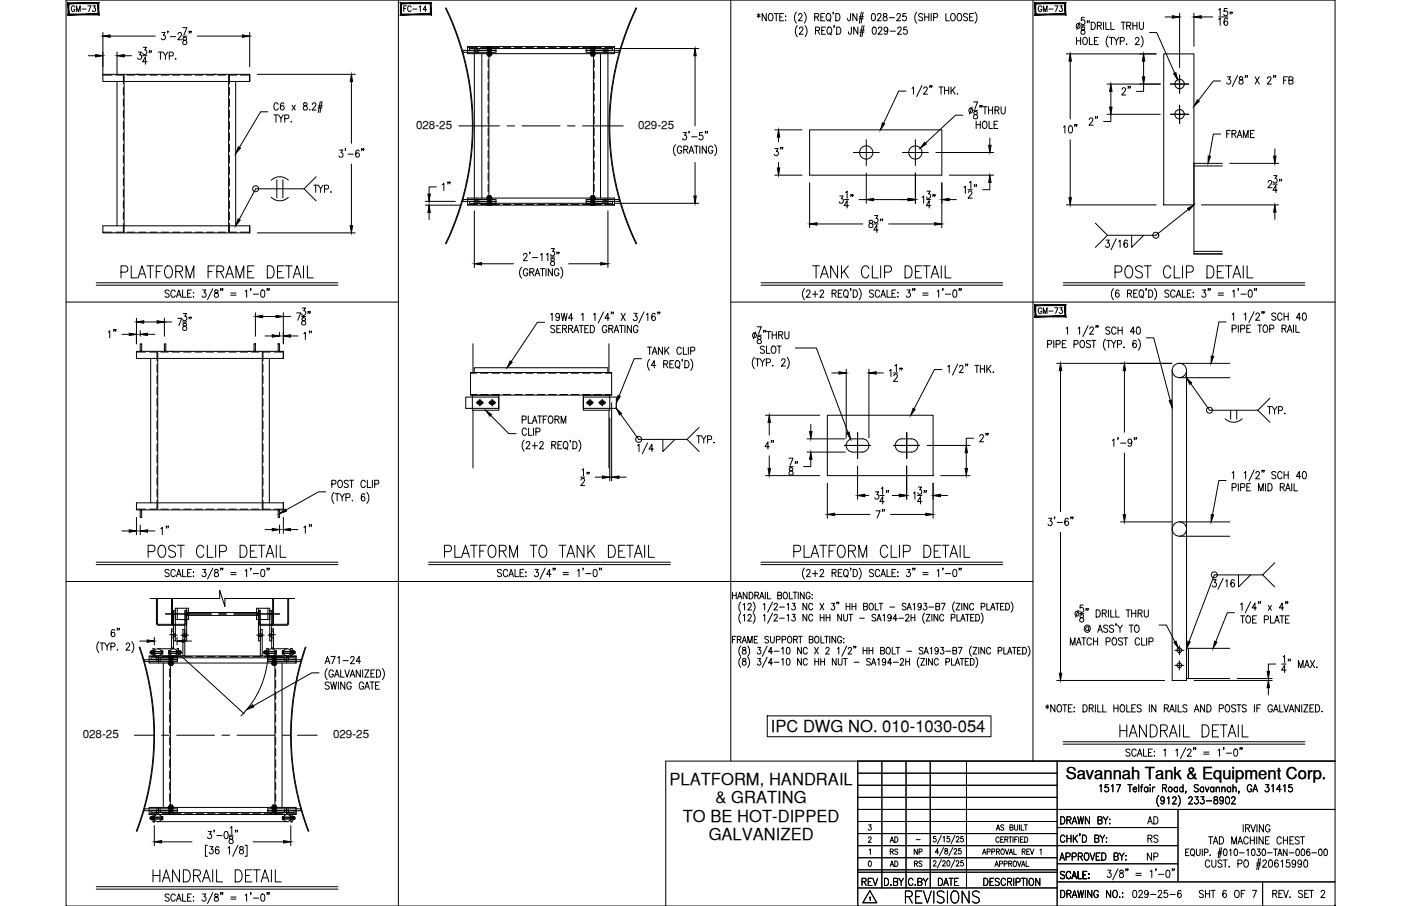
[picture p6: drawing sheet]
<svg xmlns="http://www.w3.org/2000/svg" width="432mm" height="279mm" viewBox="0 0 432 279" stroke-linecap="round" stroke-linejoin="round" font-family="sans-serif">
<defs><g id="words">
<g font-size="7.5">
<text x="44.8" y="173.2">POST CLIP DETAIL</text>
<text x="136.2" y="173.2">PLATFORM TO TANK DETAIL</text>
<text x="243.8" y="173.2">PLATFORM CLIP DETAIL</text>
<text x="344.3" y="228.6">HANDRAIL DETAIL</text>
<text x="278.3" y="279.8">REVISIONS</text>
</g>
<g font-size="7.1">
<text x="36.3" y="86.8">PLATFORM FRAME DETAIL</text>
<text x="249.4" y="86.8">TANK CLIP DETAIL</text>
<text x="342.9" y="86.8">POST CLIP DETAIL</text>
<text x="46.2" y="273">HANDRAIL DETAIL</text>
</g>
<text font-size="6.2" x="300.9" y="137.6">2&quot;</text>
<g font-size="5.7">
<text x="349.6" y="30.7" transform="rotate(-90 349.6 30.7)">2&quot;</text>
<text x="339.4" y="39.9" transform="rotate(-90 339.4 39.9)">2&quot;</text>
<text x="377.1" y="43.7">FRAME</text>
<text x="242.4" y="49.4" transform="rotate(-90 242.4 49.4)">3&quot;</text>
<text x="140.1" y="60" transform="rotate(-90 140.1 60)">1&quot;</text>
<text x="37" y="105.5" transform="rotate(-90 37 105.5)">1&quot;</text>
<text x="92.8" y="105.8">1&quot;</text>
<text x="234.9" y="139.7">4&quot;</text>
<text x="246.9" y="147.8" transform="rotate(-90 246.9 147.8)">78&quot;</text>
<text x="182.7" y="151" transform="rotate(-90 182.7 151)">12&quot;</text>
<text x="273.8" y="160.9" transform="rotate(-90 273.8 160.9)">7&quot;</text>
<text x="53.3" y="166.2" transform="rotate(-90 53.3 166.2)">1&quot;</text>
<text x="97.4" y="165.8" transform="rotate(-90 97.4 165.8)">1&quot;</text>
<text x="352.8" y="255.4">AD</text>
<text x="264.9" y="274.5">REV</text>
<text x="288.2" y="274.5">DATE</text>
</g>
<g font-size="5.3">
<text x="352.8" y="261.1">RS</text>
<text x="352.8" y="266.3">NP</text>
<text x="348.2" y="278">029-25-6</text>
<text x="368.7" y="278">SHT 6 OF 7</text>
</g>
<g font-size="5.1">
<text x="237.6" y="225.9">IPC DWG NO. 010-1030-054</text>
<text x="206.4" y="242.1">PLATFORM, HANDRAIL</text>
<text x="328.5" y="240.3">Savannah Tank &amp; Equipment Corp.</text>
<text x="220.5" y="247.8">&amp; GRATING</text>
<text x="210.5" y="253.3">TO BE HOT-DIPPED</text>
<text x="218.4" y="258.9">GALVANIZED</text>
</g>
<g font-size="4.9">
<text x="21.2" y="4.9">GM-73</text>
<text x="123.5" y="4.9">FC-14</text>
<text x="319.3" y="4.9">GM-73</text>
<text x="319.3" y="98.1">GM-73</text>
<text x="273.4" y="261.1">AD</text>
<text x="273.4" y="268.5">AD</text>
<text x="280.8" y="268.5">RS</text>
</g>
<g font-size="4.4">
<text x="273.4" y="264.6">RS</text>
<text x="280.8" y="264.6">NP</text>
</g>
<g font-size="3.6">
<text x="128.2" y="39.6">028-25</text>
<text x="196.6" y="39.6">029-25</text>
<text x="25.5" y="227.6">028-25</text>
<text x="102.7" y="227.6">029-25</text>
</g>
<text font-size="2.6" x="281.5" y="260">-</text>
</g></defs>
<!-- layer: 0 -->
<g fill="none" stroke="#000" stroke-width=".31">
<path d="M20.4 0h391.1v279.4h-391.1zM122.8 0v279.4M225.2 0v234.7M318.4 0v234.7M20.4 93.2h102.4M225.2 93.2h186.3M20.4 179.3h298M264.4 238.4h61.4M264.4 234.7v44.7M271.8 234.7v39.1M279.3 234.7v39.1M286.7 234.7v39.1"/>
<path d="M297.9 234.7v39.1M325.8 234.7v44.7M411.5 234.7h-206.3v44.7M264.4 242.2h61.4M264.4 245.9h61.4M264.4 253.3h61.4M264.4 257.1h61.4M264.4 249.6h147.1M325.8 255.2h37.3M363.1 249.6v22.4M264.4 264.5h61.4M264.4 260.8h98.7"/>
<path d="M264.4 269h61.4M264.4 268.2h61.4M264.4 273.8h61.4M325.8 272h85.7M325.8 266.4h37.3"/>
</g>
<!-- layer: TEXT -->
<g fill="none" stroke="#000" stroke-width=".31">
<path d="M225.7 197.2h.7M225.7 182.6v2.1M225.7 183.6h1.2M226.8 196.2h-1.1v2.1M226.9 182.6v2.1M227.2 197.2l1-.1 .2-.3-.2-.5-1-.1v2.1M227.3 184.7l.7-2.1 .7 2.1M227.6 184h.8M227.8 197.2l.6 1.1M228.3 199.3a2.34 2.34 0 0 0 0 3.1M228.3 189.1a2.34 2.34 0 0 0 0 3.1M228.3 185.7a2.34 2.34 0 0 0 0 3.1"/>
<path d="M228.7 198.3l.7-2.1 .7 2.1M229 199.7v.6a.74 .74 0 0 1 .8 .5 .74 .74 0 0 1-.3 .9 .66 .66 0 0 1-.8-.7 .66 .66 0 0 1 .9-.6l.3-.3-.1-.4zM229 197.6h.8M229 189.9l.5-.4v2M229 186.4l.5-.3v2M230.2 182.6v2.1l-1.1-2.1v2.1M230.5 199.3a2.4 2.4 0 0 1 0 3.1M230.5 198.3v-2.1l.6 2.1 .7-2.1v2.1M230.5 189.9l.2-.3 .5-.1 .3 .6-1 1.4h1.1M230.5 186.5l.4-.4h.5l.1 .3-.2 .7-.8 1h1.1M230.9 182.6a1.04 1.04 0 0 1 1.2 1.1 1.04 1.04 0 0 1-1.2 1zM232.1 189.1a2.34 2.34 0 0 1 0 3.1"/>
<path d="M232.1 185.7a2.34 2.34 0 0 1 0 3.1M232.5 197.2h.7M232.6 183.6l1-.1 .1-.7-1.1-.2v2.1M233.2 183.6l.6 1.1M233.5 199.6h.9l-.5 .8a.62 .62 0 0 1 .6 1 .62 .62 0 0 1-1.1-.1M233.6 196.2h-1.1v2.1h1.1M234.1 184.7l.7-2.1 .7 2.1M234.4 184h.8M235.3 189.9l.4-.4v2M235.3 186.4l.4-.3v2M235.9 182.6v2.1M236.4 199.3l-1.4 3.1"/>
<path d="M236.6 182.6v2.1h1M236.9 196.5l-.4-.3-.8 .3 .2 .5 1 .7v.3l-.4 .3-.8-.3M237.5 196.2v1.5l.5 .6 .5-.3 .1-1.8M238.1 189.1l-1.5 3.1M238.1 185.7l-1.5 3.1M238.6 189.9l.2-.3 .5-.1 .3 .6-1.1 1.4h1.2M238.6 186.5l.3-.4h.5l.2 .3-.2 .7-.9 1h1.2M239.3 197.3l1-.1 .2-.3-.2-.6-1-.1v2.1M239.7 183.6l1-.1 .1-.7-1.1-.2v2.1l1.1-.2 .1-.5-.4-.4M240.3 190.6h1.4M240.3 187.2h1.4M241 197.3l1-.1v-.9l-1-.1v2.1"/>
<path d="M241.7 182.7l.2-.1a1.04 1.04 0 0 1 .8 1.1 1.04 1.04 0 0 1-.8 1 1.29 1.29 0 0 1-.2-2zM242.6 199.7l.2-.1a1.18 1.18 0 0 1 .2 2.1h-.2a1.45 1.45 0 0 1-.2-2zM242.6 189.9l.4-.4v2M242.6 186.4l.4-.3v2M243 196.3l.2-.1a1.04 1.04 0 0 1 .9 1.1 1.04 1.04 0 0 1-.9 1 1.31 1.31 0 0 1-.2-2zM243.3 182.6v2.1h1M244.2 189.5h.9l-.5 .7a.63 .63 0 0 1 .5 1 .63 .63 0 0 1-1.1-.1M244.2 186.1h.9l-.5 .7a.62 .62 0 0 1 .5 1 .62 .62 0 0 1-1.1-.1M244.4 182.6h1.2M244.6 197.2l1-.1 .2-.3-.2-.5-1-.1v2.1M245 182.6v2.1M245.2 197.2l.6 1.1"/>
<path d="M246 182.6v2.1M246.1 196.2h1.2M246.7 196.2v2.1M247 199.6v2.1l-1.2-2.1v2.1M247.8 182.6v2.1l-1.1-2.1v2.1M248.6 189.5v2l-1.1-2v2M248.6 186.1v2l-1.1-2v2M249.4 197.2l1-.1 .2-.3-.2-.5-1-.1v2.1l1.1-.2 .1-.5-.4-.4M249.7 183.1a.64 .64 0 0 0-.8-.5 .64 .64 0 0 0-.5 .8v.5a.64 .64 0 0 0 .7 .8 .64 .64 0 0 0 .6-.8h-.4M250.3 183.3v.2zM250.3 184.5v.2zM250.5 189.9a.64 .64 0 0 0-.8-.4 .64 .64 0 0 0-.5 .7v.5a.64 .64 0 0 0 .5 .8 .64 .64 0 0 0 .8-.5"/>
<path d="M250.5 186.5a.64 .64 0 0 0-.8-.4 .64 .64 0 0 0-.5 .7v.5a.64 .64 0 0 0 .5 .8 .64 .64 0 0 0 .8-.5M251.1 199.6l1.1 2.1M251.4 196.3l.2-.1a1.04 1.04 0 0 1 .8 1.1 1.04 1.04 0 0 1-.8 1 1.31 1.31 0 0 1-.2-2zM252.2 199.6l-1.1 2.1M252.7 186.1l1.2 2M252.8 189.5v2M252.8 190.5h1.2M253 196.2v2.1h1M253.9 186.1l-1.2 2M254 189.5v2M254.2 196.2h1.1M254.6 190.5h1.2"/>
<path d="M254.6 189.5v2M254.7 196.2v2.1M255.7 196.2v2.1M255.8 189.5v2M256.3 186.1h.9l-.5 .7a.62 .62 0 0 1 .5 1 .62 .62 0 0 1-1.1-.1M257.6 196.2v2.1l-1.2-2.1v2.1M258 185.8h-.1h.1l-.1 .4M258.5 185.8h-.1h.1l-.1 .4M259.4 189.5v2l-1.2-2v2M259.4 196.7a.64 .64 0 0 0-.8-.5 .64 .64 0 0 0-.5 .8v.5a.64 .64 0 0 0 .7 .8 .64 .64 0 0 0 .6-.8h-.4M260 189.5v1.4l.5 .6 .6-.3 .1-1.7M260.1 196.9v.2z"/>
<path d="M260.1 198.1v.2zM260.8 186.1v2M260.8 187h1.1M260.9 199.3l-1.4 3.1M261.6 189.5h1.2M261.9 186.1v2M262.2 189.5v2M262.6 187h1.2M262.6 186.1v2M263.3 199.3h-.2h.2l-.2 .6M263.8 199.3h-.2h.2l-.2 .6M263.8 186.1v2"/>
<path d="M264.9 190.6h1.5M266 199.6v2.1M266.2 187l1-.1v-.8h-1v2l1.1-.2v-.5l-.4-.4M267.2 199.6v2.1M267.8 199.6v2.1M268.2 186.1h.2a1.04 1.04 0 0 1 .8 1 1.04 1.04 0 0 1-.8 1 1.31 1.31 0 0 1-.2-2zM269 199.6v2.1M269.7 186.1v2h1M269.9 189.8l-.4-.3-.7 .3v.4l1.1 .7v.3l-.4 .3-.7-.3M270.3 191.5l.6-2 .7 2M270.5 190.8h.8M270.9 186.1h1.2"/>
<path d="M271.5 186.1v2M272.2 189.9l.4-.4v2M273.4 199.7l.2-.1a1.04 1.04 0 0 1 .8 1.1 1.04 1.04 0 0 1-.8 1 1.29 1.29 0 0 1-.2-2zM274.2 187.2h1.5M274.7 190.2a.55 .55 0 0 1-.6 .5 .55 .55 0 0 1-.5-.6l.5-.6a1.12 1.12 0 0 1 .6 1 1.12 1.12 0 0 1-.7 1l-.3-.3M275 199.6v2.1h1M276.1 199.6h1.2M276.5 190.8h-1.3l.9-1.3v2M276.7 199.6v2.1M277 190.6h1.5M279.1 189.9l.2-.3 .5-.1 .3 .6-1 1.4h1.1M279.2 186.4l-.4-.3-.7 .3 .1 .4 1 .7v.3l-.4 .3-.7-.3"/>
<path d="M279.5 188.1l.7-2 .7 2M279.8 187.4h.8M280.8 190.5h1.2M280.8 189.5v2M281.5 186.4l.4-.3v2M282 189.5v2M284 186.7a.55 .55 0 0 1-.7 .6 .55 .55 0 0 1-.4-.7l.5-.5a1.13 1.13 0 0 1 .6 1 1.13 1.13 0 0 1-.7 1l-.3-.3M284.5 199.9l-.5-.3-.7 .3 .1 .4 1.1 .8v.3l-.5 .3-.7-.3M284.7 186.1h.9l-.5 .7a.62 .62 0 0 1 .5 1 .62 .62 0 0 1-1.1-.1M285 189.1a2.34 2.34 0 0 0 0 3.1M285.5 189.5h1.1l-1.1 2h1.1M286.3 187.2h1.5"/>
<path d="M287.2 189.5v2M288.4 187l1.1-.1v-.8h-1.1v2l1.1-.2 .1-.5-.4-.4M289 189.5v2l-1.1-2v2M289.9 199.6h1l-.5 .8a.62 .62 0 0 1 .5 1 .62 .62 0 0 1-1.1-.1M290.1 186.1h1.2l-.9 2M290.9 189.9a.64 .64 0 0 0-.8-.4 .64 .64 0 0 0-.5 .7v.5a.64 .64 0 0 0 .5 .8 .64 .64 0 0 0 .8-.5M293.2 190.5h1l.1-.3-.1-.6-1-.1v2M294.2 185.7a2.41 2.41 0 0 0 0 3.1M294.7 186.1h1.1l-1.1 2h1.1M294.9 189.5v2h1M295.3 199.6h1.2l-.8 2.1M296.1 191.5l.7-2 .6 2"/>
<path d="M296.3 190.8h.9M296.4 186.1v2M297.6 189.5h1.1M298.2 189.5v2M298.3 186.1v2l-1.2-2v2M299.2 190.5h.6M299.4 199.3a2.34 2.34 0 0 0 0 3.1M299.9 199.6h1.2l-1.2 2.1h1.2M300.1 186.5a.64 .64 0 0 0-.8-.4 .64 .64 0 0 0-.5 .7v.5a.64 .64 0 0 0 .5 .8 .64 .64 0 0 0 .8-.5M300.2 189.5h-1v2h1M300.7 189.5a1.04 1.04 0 0 1 1.2 1 1.04 1.04 0 0 1-1.2 1zM301.7 199.6v2.1"/>
<path d="M302.4 189.1a2.41 2.41 0 0 1 0 3.1M302.4 187.1l1-.1 .2-.3-.2-.6h-1v2M303.5 199.6v2.1l-1.2-2.1v2.1M304.1 186.1v2h1M305.3 188.1l.7-2 .6 2M305.6 187.4h.8M306.8 186.1h1.2M307.4 186.1v2M308.4 187h.7M309.4 199.6v2.1h1M309.5 186.1h-1.1v2h1.1M310 186.1a1.04 1.04 0 0 1 1.2 1 1.04 1.04 0 0 1-1.2 1z"/>
<path d="M311.6 185.7a2.41 2.41 0 0 1 0 3.1M312 199.6h1.2M312.6 199.6v2.1M314.7 199.6h-1.1v2.1h1.1M315.2 199.6a1.04 1.04 0 0 1 1.2 1.1 1.04 1.04 0 0 1-1.2 1zM316.9 199.3a2.4 2.4 0 0 1 0 3.1M228.3 202.7a2.34 2.34 0 0 0 0 3.1M229 203.2v.6a.75 .75 0 0 1 .9 .4 .75 .75 0 0 1-.4 .9 .66 .66 0 0 1-.8-.7 .66 .66 0 0 1 .9-.5l.3-.3-.1-.4zM230.5 202.7a2.41 2.41 0 0 1 0 3.1M233.5 203.1h.9l-.5 .8a.62 .62 0 0 1 .5 .9 .62 .62 0 0 1-1-.1M236.4 202.7l-1.4 3.1M238.1 201h-1.2l.8-1.4v2.1"/>
<path d="M238.1 204.4h-1.2l.8-1.3v2M238.6 200.8h1.5M238.6 204.2h1.5M240.9 200l.4-.4v2.1M240.9 203.5l.4-.4v2M242.6 203.2l.2-.1a1.11 1.11 0 0 1 .7 1 1.11 1.11 0 0 1-.7 1l-.4-.4-.1-.5zM247 203.1v2l-1.2-2v2M248.8 200.1a.64 .64 0 0 0-.8-.4 .64 .64 0 0 0-.4 .7v.5a.64 .64 0 0 0 .4 .8 .64 .64 0 0 0 .8-.5M248.8 203.6a.64 .64 0 0 0-.8-.5 .64 .64 0 0 0-.4 .8v.4a.64 .64 0 0 0 .4 .8 .64 .64 0 0 0 .8-.5M251.1 203.1v2M251.1 204h1.2M252.3 203.1v2"/>
<path d="M253 204h1.1M253 203.1v2M254.1 203.1v2M254.6 200.1l.1-.4 .5-.1 .3 .6-1 1.5h1.1M257.7 203.1v2l-1.2-2v2M258.1 200l.4-.4v2.1M258.4 203.1v1.4l.5 .6 .6-.3v-1.7M259.9 203.1h1.2M260.5 203.1v2M261.5 200.1l.1-.4 .5-.1 .3 .6-1 1.5h1.1M263.3 204.2h1.5M266 200.6h1.2"/>
<path d="M267.8 200.6h1.2M268.3 203.4l-.5-.3-.5 .1v.7l.8 .3 .2 .6-.5 .3-.7-.3M268.6 205.1l.7-2 .6 2M268.8 204.4h.9M270.5 203.5l.4-.4v2M271.4 200.6l1-.1 .1-.6-1.1-.3v2.1l1.1-.2 .1-.5-.4-.4M273 203.8a.55 .55 0 0 1-.6 .5 .55 .55 0 0 1-.5-.6l.5-.6a1.13 1.13 0 0 1 .6 1 1.13 1.13 0 0 1-.7 1l-.3-.3M274.8 204.4h-1.2l.8-1.3v2M275.3 204.2h1.5M277.5 203.6l.3-.5h.4l.3 .4-.3 .7-.8 .9h1.2M279.1 204h1.2M279.1 203.1v2"/>
<path d="M279.5 200.8h1.5M280.3 203.1v2M283.3 202.7a2.41 2.41 0 0 0 0 3.1M283.8 203.1h1.2l-1.2 2h1.2M284.8 201.7l.7-2.1 .6 2.1M285 201h.9M285.5 203.1v2M286.7 200l.4-.4v2.1M287.4 203.1v2l-1.2-2v2M289.2 200.3a.58 .58 0 0 1-.8 .6 .58 .58 0 0 1-.2-1l.4-.3a1.12 1.12 0 0 1 .6 1.1 1.12 1.12 0 0 1-.7 1l-.3-.3M289.2 203.6a.64 .64 0 0 0-.8-.5 .64 .64 0 0 0-.4 .8v.4a.64 .64 0 0 0 .4 .8 .64 .64 0 0 0 .8-.5M291.5 204.2l1-.2 .1-.7-1.1-.2v2"/>
<path d="M291.5 200.8h1.5M293.3 203.1v2h1M293.7 200.6l1-.1 .1-.6-1.1-.3v2.1l1.1-.2 .1-.5-.5-.4M294.4 205.1l.7-2 .7 2M294.7 204.4h.8M295.9 203.1h1.2M296.5 203.1v2M297.5 204h.7M298.6 203.1h-1.1v2h1.1M299.1 203.1a1.04 1.04 0 0 1 1.2 1 1.04 1.04 0 0 1-1.2 1zM300.7 202.7a2.34 2.34 0 0 1 0 3.1M305.3 200.1a.64 .64 0 0 0-.8-.4 .64 .64 0 0 0-.4 .7v.5a.64 .64 0 0 0 .4 .8 .64 .64 0 0 0 .8-.5"/>
<path d="M307.6 200.7l1-.1 .2-.3-.2-.6-1-.1v2.1M310.6 201.7l.6-2.1 .7 2.1M310.8 201h.8M313.6 200.6h.7M267.7 258.5l.2-.4 .6 .3-.9 1.4h1M267.7 254.4h.8l-.4 .6a.51 .51 0 0 1 .4 .8 .51 .51 0 0 1-.9-.1M288.4 258h-.6l-.1 .7a.52 .52 0 0 1 .7 0 .52 .52 0 0 1 0 .8 .52 .52 0 0 1-.8-.2M290.1 257.6l-1.2 2.6M290.7 258.3l.3-.3v1.7M292.6 258h-.6l-.1 .7a.52 .52 0 0 1 .8 0 .52 .52 0 0 1-.1 .8 .52 .52 0 0 1-.8-.2M294.3 257.6l-1.2 2.6M294.7 258.4l.3-.4 .6 .3-.9 1.4h.9"/>
<path d="M296.8 258h-.6l-.1 .7a.52 .52 0 0 1 .8 0 .52 .52 0 0 1-.1 .8 .52 .52 0 0 1-.8-.2M307.1 256l.5-1.6 .5 1.6M307.3 255.5h.7M308 258.5a.52 .52 0 0 0-.7-.4 .52 .52 0 0 0-.4 .6v.4a.52 .52 0 0 0 .4 .7 .52 .52 0 0 0 .7-.4M308.4 258.9h.6M309.3 258.1h-.9v1.7h.9M309.4 254.6l-.4-.2-.6 .2 .2 .4 .6 .3 .2 .5-.4 .2-.6-.2M309.7 258.9l.8-.1v-.6l-.8-.1v1.7M310.2 258.9l.5 .9M310.9 258.1h1M311.3 255.2l.8-.1v-.7h-.8v1.6l.8-.1 .1-.4-.3-.3M311.4 258.1v1.7"/>
<path d="M312.2 258.1v1.7M312.7 254.4v1.2l.4 .4 .5-.2v-1.4M312.8 258.9h.5M313.6 258.1h-.8v1.7M314 258.1v1.7M314.2 254.4v1.6M314.5 258.9h.6M314.7 254.4v1.6h.9M315.4 258.1h-.9v1.7h.9M315.7 254.4h.9M315.8 258.1a.84 .84 0 0 1 1 .8 .84 .84 0 0 1-1 .9zM316.2 254.4v1.6"/>
<path d="M326.9 251.9a1.13 1.13 0 0 1 1.3 1.1 1.13 1.13 0 0 1-1.3 1.1zM328.2 258.1a.7 .7 0 0 0-.8-.6 .7 .7 0 0 0-.6 .9v.5a.7 .7 0 0 0 .6 .9 .7 .7 0 0 0 .8-.6M328.8 252.9l1.1-.1 .2-.3-.2-.5-1.1-.1v2.2M328.8 257.5v2.3M328.8 258.6h1.3M329.5 252.9l.6 1.2M330.1 257.5v2.3M330.5 254.1l.7-2.2 .7 2.2M330.7 253.4h.9M330.8 257.5v2.3M331.3 258.5l.8 1.3M332.1 257.5l-1.3 1.5"/>
<path d="M332.2 251.9l.4 2.2 .5-2.2 .4 2.2 .5-2.2M332.9 257.2h-.2h.2l-.2 .5M333.6 257.5a1.13 1.13 0 0 1 1.3 1.1 1.13 1.13 0 0 1-1.3 1.2zM335.8 251.9v2.2l-1.3-2.2v2.2M337.4 258.6l1.1-.1 .2-.3-.2-.6-1.1-.1v2.3l1.2-.3 .1-.5-.5-.4M338.4 252.9l1.1-.1 .2-.3-.2-.5-1.1-.1v2.2l1.2-.2 .1-.5-.5-.5M338.9 242.4l.5-.4v2.2M339 257.5l.8 1.1v1.2M340 251.9l.8 1v1.2M340.5 257.5l-.7 1.1M340.9 258.4h.2zM340.9 259.7h.2z"/>
<path d="M341.5 251.9l-.7 1M341.6 242h-.9l-.1 .9a.69 .69 0 0 1 1 .1 .69 .69 0 0 1-.1 1 .69 .69 0 0 1-1-.2M342 252.6v.2zM342 253.9v.2zM342.6 242.4l.4-.4v2.2M344.1 242h1.3l-1 2.2M347.6 242h1.3M348.3 242v2.2M349.3 243.4h1l-.1-.5a.63 .63 0 0 0-.8 .1 .63 .63 0 0 0 .1 .9 .63 .63 0 0 0 .8 0M351 242v2.2M351.5 242.7h.6M352.2 242l-.3 .1-.1 .3v1.8"/>
<path d="M353.8 243a.64 .64 0 0 0-.9 0 .64 .64 0 0 0 0 .9 .64 .64 0 0 0 .9 0M353.8 242.7v1.5M354.5 242v.2zM354.5 242.8v1.4M355.2 242.7v1.5M355.9 242.7l-.4 .1-.3 .6M357.2 245.3a2.57 2.57 0 0 0 0 3.4M358.3 243l1.1-.1 .1-.7-1.2-.2v2.2M358.9 246.4a.6 .6 0 0 1-.7 .7 .6 .6 0 0 1-.5-.8l.5-.6a1.21 1.21 0 0 1 .7 1.1 1.21 1.21 0 0 1-.7 1.1l-.4-.3M358.9 243l.7 1.2M359.8 246.1l.4-.4v2.2M361.4 246.2l.4-.5h.3l.4 .4-.3 .8-.9 1h1.3"/>
<path d="M362.9 243a.69 .69 0 0 0-1.2 .3 .69 .69 0 0 0 .8 .9l.4-.3M362.9 242.7v1.5M363.1 245.3a2.57 2.57 0 0 1 0 3.4M364.6 243a.69 .69 0 0 0-1.1 .3 .69 .69 0 0 0 .8 .9l.3-.3M364.6 242v2.2M365.5 244.1h-.1h.1l-.1 .5M366.4 246.2l.4-.5h.3l.4 .4-.3 .8-.9 1h1.3M368.3 245.7h1l-.6 .8a.68 .68 0 0 1 .6 1.1 .68 .68 0 0 1-1.2-.1M369.3 242.3l-.4-.3-.8 .3 .1 .5 .9 .4 .2 .4v.3l-.4 .3-.8-.3M370.1 245.7h1l-.6 .8a.68 .68 0 0 1 .6 1.1 .68 .68 0 0 1-1.2-.1M371 243a.64 .64 0 0 0-.9 0 .64 .64 0 0 0 0 .9 .64 .64 0 0 0 .9 0M371 242.7v1.5"/>
<path d="M371.5 242.7l.5 1.5 .6-1.5M371.8 247h1.6M372.5 258h1.3M373.1 258v2.3M374.1 243a.69 .69 0 0 0-1.1 .3 .69 .69 0 0 0 .8 .9l.3-.3M374.1 242.7v1.5M374.2 259.5h.9M374.3 245.8v.6a.88 .88 0 0 1 .9 .4 .88 .88 0 0 1 0 1l-.3 .1a.72 .72 0 0 1-.9-.7 .72 .72 0 0 1 1-.7l.3-.5a.66 .66 0 0 0-1-.2zM374.8 243.1l.5-.4 .5 .1v1.4M374.8 242.7v1.5M375.8 258a1.13 1.13 0 0 1 1.3 1.2 1.13 1.13 0 0 1-1.3 1.1zM376.6 243.1l.4-.4 .5 .1 .1 1.4"/>
<path d="M376.6 242.7v1.5M377.1 246.4a.64 .64 0 0 1-1 .5 .64 .64 0 0 1 .1-1.1l.2-.1a1.21 1.21 0 0 1 .7 1.1 1.21 1.21 0 0 1-.8 1.1l-.3-.3M378 245.8l.4-.1a1.38 1.38 0 0 1 0 2.2h-.2a1.56 1.56 0 0 1-.2-2.1zM379.3 243a.69 .69 0 0 0-1.2 .3 .69 .69 0 0 0 .8 .9l.4-.3M379.3 242.7v1.5M379.6 246.2l.4-.5 .5 .1 .2 .3-.3 .8-.9 1h1.3M380 243.1l.4-.4 .5 .1 .1 1.4M380 242v2.2M381.8 259.5h.9M381.9 244.1h-.2h.2l-.2 .5M383.2 254.3v2.3M383.9 255.4l1.1-.1 .1-.3-.1-.6-1.1-.1v2.3"/>
<path d="M384.5 255.4l.6 1.2M384.7 258.6a.7 .7 0 0 0-.8-.6 .7 .7 0 0 0-.6 .9v.5a.7 .7 0 0 0 .6 .9 .7 .7 0 0 0 .8-.5M385.3 258v2.3M385.3 259.1h1.3M385.5 254.3l.7 2.3 .8-2.3M385.8 242.5a.71 .71 0 0 0-.8-.5 .71 .71 0 0 0-.6 .8v.6a.71 .71 0 0 0 .7 .8 .71 .71 0 0 0 .7-.8h-.5M386.2 244.2l.7-2.2 .7 2.2M386.4 243.5h.9M386.6 258v2.3M387.3 258v2.3M387.4 254.3v2.3M389.3 258v2.3l-1.3-2.3v2.3"/>
<path d="M389.4 254.3v2.3l-1.3-2.3v2.3M390 242h1l-.5 .8a.67 .67 0 0 1 .5 1.1 .67 .67 0 0 1-1.1-.1M390 259.1h.8M391.2 258h-1.2v2.3h1.2M391.4 254.9a.7 .7 0 0 0-.8-.6 .7 .7 0 0 0-.6 .9v.5a.7 .7 0 0 0 .7 .9 .7 .7 0 0 0 .7-.9h-.5M391.9 242.4l.5-.4v2.2M394.8 243.5h-1.3l.9-1.5v2.2M394.9 258.6a.7 .7 0 0 0-.8-.6 .7 .7 0 0 0-.5 .9v.5a.7 .7 0 0 0 .5 .9 .7 .7 0 0 0 .8-.5M395.6 242.4l.4-.4v2.2M395.6 259.1h1.2M395.6 258v2.3M396.8 258v2.3"/>
<path d="M397.6 259.1h.7M398.2 242h-.9l-.1 .9a.7 .7 0 0 1 1 0 .7 .7 0 0 1-.1 1.1 .7 .7 0 0 1-1-.2M398.7 258h-1.1v2.3h1.1M400.4 258.4a.66 .66 0 0 0-.7-.4 .66 .66 0 0 0-.5 .6l1.2 1.1v.3l-.4 .3-.8-.3M400.8 258h1.3M401.4 258v2.3M267.8 265.6l.2-.1a.91 .91 0 0 1 .6 .9 .91 .91 0 0 1-.6 .8l-.4-.7zM267.9 262.1l.4-.3v1.7M268 276.8l.2-.2v1.1M268.1 274.7l2.1 3.7h-4.3zM272.6 270.8a1.12 1.12 0 0 1 1.3 1.2 1.12 1.12 0 0 1-1.3 1.1zM274.5 273h.2z"/>
<path d="M275.4 271.9l1.1-.1 .1-.7-1.2-.3v2.3l1.2-.2 .1-.6-.5-.4M277 270.8l.7 1.1v1.2M278.5 270.8l-.8 1.1M281.4 271.4a.71 .71 0 0 0-.9-.5 .71 .71 0 0 0-.5 .8v.5a.71 .71 0 0 0 .5 .9 .71 .71 0 0 0 .9-.6M282.9 271.9l1.1-.1 .1-.7-1.2-.3v2.3l1.2-.2 .1-.6-.5-.4M284.5 270.8l.7 1.1v1.2M286 270.8l-.8 1.1M287.7 265.8l.3-.4 .5 .3-.9 1.4h1M289.3 262.8h-1l.7-1.1v1.7M290.1 265.1l-1.2 2.6M290.5 265.8l.3-.4 .6 .3-.9 1.4h.9M290.8 261.4l-1.2 2.5"/>
<path d="M291.3 261.8v.5a.62 .62 0 0 1 .7 .3 .62 .62 0 0 1-.2 .8 .55 .55 0 0 1-.7-.6 .55 .55 0 0 1 .7-.5l.2-.5zM292 265.5l.2-.1a.91 .91 0 0 1 .6 .8 .91 .91 0 0 1-.6 .9l-.4-.7zM293.7 261.4l-1.3 2.5M294.1 262.1l.2-.4 .6 .3-.9 1.4h.9M294.3 265.1l-1.2 2.6M294.7 265.8l.3-.4 .6 .3-.9 1.4h.9M296.2 261.7h-.7l-.1 .7a.52 .52 0 0 1 .8 0 .52 .52 0 0 1-.1 .8 .52 .52 0 0 1-.7-.2M296.8 265.4h-.6l-.1 .7a.52 .52 0 0 1 .8 0 .52 .52 0 0 1-.1 .8 .52 .52 0 0 1-.8-.1M302.8 263.5l.6-1.7 .5 1.7M303 262.9h.7M303.2 270.8a1.13 1.13 0 0 1 1.3 1.2 1.13 1.13 0 0 1-1.3 1.1zM304.2 262.7l.9-.1v-.7l-.9-.1v1.7"/>
<path d="M305.1 271.9h.7M305.7 262.7l.8-.1v-.7l-.8-.1v1.7M306.3 270.8h-1.2v2.3h1.2M306.6 267.2l.6-1.7 .5 1.7M306.8 266.7h.7M307.1 262.6l.8-.1v-.6l-.8-.1v1.7M307.6 262.6l.5 .9M308 271.2l-.4-.4-.9 .4 .2 .5 .9 .4 .2 .3v.4l-.4 .3-.9-.3M308.1 266.4l.8-.1v-.6l-.8-.2v1.7M308.6 262l.3-.2a.8 .8 0 0 1 .7 .9 .8 .8 0 0 1-.9 .7l-.2-.6zM309.5 266.4l.8-.1 .1-.6-.9-.2v1.7M309.8 261.8l.6 1.7 .5-1.7"/>
<path d="M309.9 271.4a.7 .7 0 0 0-.8-.5 .7 .7 0 0 0-.6 .8v.5a.7 .7 0 0 0 .6 .9 .7 .7 0 0 0 .8-.6M310.5 271.9l1.1-.1 .1-.7-1.2-.3v2.3M310.9 266.3h.8l.1-.6-.9-.2v1.7M311 263.5l.6-1.7 .5 1.7M311.2 271.9l.6 1.2M311.2 262.9h.7M311.4 266.3l.4 .9M312.4 270.8v2.3M312.5 261.8v1.7h.8M312.5 265.6l.2-.1a.8 .8 0 0 1 .7 .9 .8 .8 0 0 1-.9 .7l-.2-.5zM313.2 272l1-.1 .1-.8-1.1-.3v2.3M313.6 265.5l.6 1.7 .5-1.7"/>
<path d="M314.8 270.8h1.3M314.8 267.2l.6-1.7 .5 1.7M315 262.6l.8-.1v-.6l-.8-.1v1.7M315 266.7h.7M315.4 270.8v2.3M315.5 262.6l.5 .9M316.3 265.5v1.7h.8M316.5 262.6h.5M316.5 270.8v2.3M317.4 261.8h-.9v1.7h.9M317.5 271l.2-.2a1.13 1.13 0 0 1 .9 1.2 1.13 1.13 0 0 1-.9 1.1 1.41 1.41 0 0 1-.2-2.1zM317.5 261.8l.6 1.7 .5-1.7"/>
<path d="M320.5 270.8v2.3l-1.3-2.3v2.3M320.5 262.1l.4-.3v1.7M326.6 265.3l.8-2.3 .7 2.3M326.9 274.6a1.13 1.13 0 0 1 1.3 1.1 1.13 1.13 0 0 1-1.3 1.1zM326.9 264.5h.9M328.1 269l-.5-.3-.8 .3 .2 .6 1 .5 .1 .6-.5 .3-.8-.3M328.5 264.2l1.1-.1 .1-.9-1.2-.2v2.3M328.8 275.6l1.1-.1 .2-.3-.2-.5-1.1-.1v2.2M329.5 275.6l.6 1.2M330 269.3a.7 .7 0 0 0-.8-.6 .7 .7 0 0 0-.6 .9v.5a.7 .7 0 0 0 .5 .9 .7 .7 0 0 0 .9-.6M330.3 271l.8-2.3 .7 2.3M330.5 276.8l.7-2.2 .7 2.2"/>
<path d="M330.5 264.2l1-.1 .2-.3-.2-.7-1-.1v2.3M330.6 270.2h.9M330.7 276.1h.9M332.2 274.6l.4 2.2 .5-2.2 .4 2.2 .5-2.2M332.3 268.7v2.3h1M332.3 264.1l1.1-.1 .2-.3-.2-.6-1.1-.1v2.3M333 264.1l.6 1.2M333.8 269.8h.7M334.5 263.1l.2-.1a1.14 1.14 0 0 1 .9 1.2 1.14 1.14 0 0 1-.9 1.1 1.43 1.43 0 0 1-.2-2.2zM334.5 274.6v2.2M335 268.7h-1.2v2.3h1.2M335.6 269.5v.2z"/>
<path d="M335.6 270.8v.2zM336 263l.7 2.3 .7-2.3M336.5 274.6v2.2l-1.3-2.2v2.2M337.9 264.1h.7M338.5 275.1a.7 .7 0 0 0-.8-.5 .7 .7 0 0 0-.6 .8v.5a.7 .7 0 0 0 .7 .9 .7 .7 0 0 0 .7-.9h-.4M339 263h-1.1v2.3h1.1M339.6 263a1.13 1.13 0 0 1 1.3 1.2 1.13 1.13 0 0 1-1.3 1.1zM341.4 268.4h1l-.5 .8a.69 .69 0 0 1 .5 1.1 .69 .69 0 0 1-1.2-.1M342.3 274.6v2.2l-1.3-2.2v2.2M343.3 274.7l.2-.1a1.13 1.13 0 0 1 .9 1.1 1.13 1.13 0 0 1-.9 1.1 1.43 1.43 0 0 1-.2-2.1zM343.4 264.1l1.1-.1 .2-.3-.2-.6-1.1-.1v2.3l1.2-.2 .1-.6-.5-.4M344.6 267.9l-1.7 3.4"/>
<path d="M345 263l.7 1.1v1.2M345.1 276.6v.2zM345.2 268.5v.6a.91 .91 0 0 1 .9 .4 .91 .91 0 0 1 0 1 .73 .73 0 0 1-1.1-.5 .73 .73 0 0 1 .9-.8l.3-.5a.66 .66 0 0 0-1-.2zM346 275.3v.2zM346 276.6v.2zM346.5 263l-.8 1.1M347 263.8v.2zM347 265.1v.2zM347.1 268h-.2h.2l-.2 .6M347.7 268h-.2h.2l-.2 .6M350.1 269.3h1.6M350.1 270h1.6"/>
<path d="M354.5 268.8l.5-.4v2.2M356.3 268h-.1h.1l-.1 .6M357.1 269.6h1.6M359.6 268.5l.4-.1a1.41 1.41 0 0 1 0 2.2h-.1a1.58 1.58 0 0 1-.3-2.1zM361.4 268h-.2h.2l-.2 .6M362 268h-.2h.2l-.2 .6M365.4 262.8h.7M366.5 261.8h-1.1v2.1h1.1M367.2 261.9a.94 .94 0 0 1 1.1 .5 .94 .94 0 0 1-.3 1.2l-.1 .2a.93 .93 0 0 1-1.1-.5 .93 .93 0 0 1 .3-1.2zM367.6 263.5l.5 .6M368.7 261.8v1.5l.6 .6 .5-.3 .1-1.8M370.5 261.8v2.1"/>
<path d="M371.2 262.9l1-.1 .1-.3-.1-.6-1-.1v2.1M372.9 265.7a.7 .7 0 0 0-.9-.5 .7 .7 0 0 0-.5 .9v.5a.7 .7 0 0 0 .5 .8 .7 .7 0 0 0 .9-.5M373 263.7v.2zM373.5 265.2v1.6l.5 .6 .5-.1 .3-.5v-1.6M373.9 260.3l.8-2.3 .7 2.3M375.3 263.3h1.2M375.4 262.7h1.2M376 261.5l-.6 3M376.5 261.5l-.6 3M376.6 265.5a.66 .66 0 0 0-.7-.3 .66 .66 0 0 0-.5 .5l1.2 1.1v.3l-.4 .3-.8-.3M377 265.2h1.3M377.3 261.9l.2-.1a1.11 1.11 0 0 1 .7 1 1.11 1.11 0 0 1-.7 1.1l-.2-.1-.2-.8z"/>
<path d="M377.6 265.2v2.2M378.8 267.2v.2zM378.9 262.2l.4-.4v2.1M379.6 260.3v-2.3l.8 2.3 .7-2.3v2.3M380.6 261.9l.2-.1a1.11 1.11 0 0 1 .7 1 1.11 1.11 0 0 1-.7 1.1l-.2-.1-.3-.8zM381.5 266.4l1.1-.1 .1-.9-1.2-.2v2.2M381.5 260.3l.7-2.3 .8 2.3M382 263h1.5M383.7 265.3a1.05 1.05 0 0 1 1.2 .6 1.05 1.05 0 0 1-.3 1.2l-.4 .3a1.2 1.2 0 0 1-.9-.9 1.2 1.2 0 0 1 .4-1.2zM384.3 262.2l.4-.4v2.1M385.9 261.9l.3-.1a1.12 1.12 0 0 1 .6 1 1.12 1.12 0 0 1-.6 1.1 1.46 1.46 0 0 1-.3-2zM387.2 266.8h1.3"/>
<path d="M387.3 266.2h1.3M387.5 261.8h.9l-.5 .8a.61 .61 0 0 1 .5 1 .61 .61 0 0 1-1.1-.1M388 264.8l-.7 3.4M388.5 264.8l-.6 3.4M389.2 261.9l.4-.1 .4 .4v1.3l-.4 .4-.6-.4-.1-.8zM389.2 265.7l.4-.5h.4l.3 .4-.3 .8-.9 1h1.3M390.7 263h1.4M391.2 265.3l.5-.1a1.44 1.44 0 0 1 0 2.2h-.2a1.64 1.64 0 0 1-.3-2.1zM392.3 275.6l1-.1 .1-.7-1.1-.2v2.2M392.5 261.8h1.2M392.9 275.6l.6 1.2M393.1 261.8v2.1"/>
<path d="M393.8 263.9l.7-2.1 .6 2.1M393.9 265.5l-.5-.3a1.29 1.29 0 0 0 .1 2.2 .64 .64 0 0 0 .6-.6 .64 .64 0 0 0-.6-.6 .64 .64 0 0 0-.7 .5M394.1 263.2h.8M394.2 275.6h.7M394.8 265.6l.5-.4v2.2M395.3 274.6h-1.1v2.2h1.1M395.6 274.6l.7 2.2 .8-2.2M396.7 261.8v2.1l-1.2-2.1v2.1M397.3 263h1.5M397.4 265.2h-.8l-.1 1a.7 .7 0 0 1 1 0 .7 .7 0 0 1-.1 1 .7 .7 0 0 1-1-.2M397.6 276.6v.2zM399.4 266a.59 .59 0 0 1-.7 .6 .59 .59 0 0 1-.5-.7l.5-.7a1.23 1.23 0 0 1 .7 1.1 1.23 1.23 0 0 1-.8 1.1l-.3-.3"/>
<path d="M399.6 261.9l.3-.1a1.11 1.11 0 0 1 .6 1 1.11 1.11 0 0 1-.6 1.1l-.3-.1-.2-.8zM401.2 266a.65 .65 0 0 1-1.1 .4 .65 .65 0 0 1 .2-1.1l.2-.1a1.23 1.23 0 0 1 .7 1.2 1.23 1.23 0 0 1-.8 1l-.3-.3M401.2 261.9l.3-.1a1.11 1.11 0 0 1 .7 1 1.11 1.11 0 0 1-.7 1.1l-.3-.1-.2-.8zM401.5 274.9l-.5-.3-.8 .3 .2 .5 .9 .4 .2 .4v.3l-.5 .3-.8-.3M402.1 265.3l.4-.1a1.44 1.44 0 0 1 0 2.2h-.2a1.64 1.64 0 0 1-.2-2.1zM402.1 275.6h.7M403.3 274.6h-1.2v2.2h1.2M403.6 274.6h1.2M403.7 262.1l-.3-.3a1.16 1.16 0 0 0-.1 2.1 .59 .59 0 0 0 .5-.9 .59 .59 0 0 0-1-.1l-.1 .3M404.2 274.6v2.2M404.3 263h1.5M406.6 261.9l.3-.1a1.12 1.12 0 0 1 .6 1 1.12 1.12 0 0 1-.6 1.1 1.46 1.46 0 0 1-.3-2z"/>
<path d="M407.2 275.1l.3-.5h.4l.4 .4-.3 .7-.9 1.1h1.3M408.2 261.9l.3-.1a1.12 1.12 0 0 1 .6 1 1.12 1.12 0 0 1-.6 1.1 1.46 1.46 0 0 1-.3-2z"/>
<circle cx="360.7" cy="243.4" r=".69"/>
</g>
<!-- layer: DIM -->
<g fill="none" stroke="#000" stroke-width=".31">
<path d="M27.2 17.2h2.3M31.7 10v12.8M33.9 11.1h14M36.1 16v6.8M38.3 17.2h2.2M42.6 16.1h1l-.6 .8a.68 .68 0 0 1 .6 1.1 .68 .68 0 0 1-1.2-.1M43.9 17.2h1.4M44.2 14.6h.9l-.5 .8a.68 .68 0 0 1 .6 1.1 .68 .68 0 0 1-1.2-.1M45.3 19.1h-1.4l.9-1.5v2.2M46.1 15.7h-.2h.2l-.2 .6M46.7 15.7h-.2h.2l-.2 .6M48.8 16.1h1.3"/>
<path d="M49.4 16.1v2.2M49.9 10h1l-.5 .9a.67 .67 0 0 1 .5 1 .67 .67 0 0 1-1.2-.1M50.3 16.1l.7 1v1.2M51.7 16.1l-.7 1M51.8 9.7h-.2h.2l-.2 .5M52.2 17.3l1.1-.2 .1-.3-.1-.6-1.1-.1v2.2M52.5 11.3h1.6M54.2 18.1v.2zM54.9 10.6l.3-.6h.4l.4 .4-.3 .8-.9 1.1h1.2M56.3 8.5h1.3l-.9 2.3M56.3 11.1h1.3M56.5 11.6v.7a.89 .89 0 0 1 .9 .3 .89 .89 0 0 1 0 1 .72 .72 0 0 1-1.1-.5 .72 .72 0 0 1 .9-.7l.3-.6a.66 .66 0 0 0-1-.2z"/>
<path d="M58.4 9.7h-.2h.2l-.2 .5M58.9 9.7h-.1h.1l-.1 .5M60.8 11.1h13.9M77 10v10.6M189.7 15h25.7M214.2 17.2v21.6M233.4 4.5l.9 .6M233.8 4.2v1.3M234.3 4.5l-.9 .6M236.2 4.2v2.2l-1.3-2.2v2.2M237.2 4.3l.1-.1a1.14 1.14 0 0 1 1 1.1 1.14 1.14 0 0 1-1 1.1 1.43 1.43 0 0 1-.1-2.1zM238.6 4.2h1.3"/>
<path d="M239.2 4.2v2.2M240.3 5.2h.7M241.5 4.2h-1.2v2.2h1.2M242 5h.2zM242 6.3h.2zM245.5 3.7a2.58 2.58 0 0 0 0 3.5M245.7 7.9a2.65 2.65 0 0 0 0 3.4M246.1 4.7l.4-.5h.3l.4 .4-.3 .8-.9 1h1.3M246.4 8.9l.3-.6h.4l.4 .5-.3 .7-.9 1.1h1.3M247.8 3.7a2.58 2.58 0 0 1 0 3.5M248.1 7.9a2.58 2.58 0 0 1 0 3.4M251.1 5.2l1.1-.1 .1-.3-.1-.5-1.1-.1v2.2"/>
<path d="M251.4 9.4l1.1-.1v-.7l-1.1-.3v2.3M251.7 5.2l.6 1.2M252 9.4l.6 1.2M253 5.2h.7M253.3 9.4h.7M254.2 4.2h-1.2v2.2h1.2M254.4 8.3h-1.1v2.3h1.1M255 4.3l.2-.1a1.14 1.14 0 0 1 .9 1.1 1.14 1.14 0 0 1-.9 1.1 1.43 1.43 0 0 1-.2-2.1zM255.2 8.4l.2-.1a1.13 1.13 0 0 1 1 1.2 1.13 1.13 0 0 1-1 1.1 1.41 1.41 0 0 1-.2-2.2zM255.4 6l.6 .6M255.7 10.1l.5 .7M256.9 3.9h-.2h.2l-.2 .5"/>
<path d="M257.2 8h-.2h.2l-.2 .6M257.6 4.2a1.13 1.13 0 0 1 1.3 1.1 1.13 1.13 0 0 1-1.3 1.1zM257.9 8.3a1.13 1.13 0 0 1 1.3 1.2 1.13 1.13 0 0 1-1.3 1.1zM262.1 4.2l-.1 2-.2 .2-.4-.1-.2-.6M262.4 8.3l-.1 2.1-.3 .2-.3-.1-.2-.7M264.1 4.2v2.2l-1.3-2.2v2.2M264.4 8.3v2.3l-1.3-2.3v2.3M264.8 5.8h1.2M264.8 5.1h1.3M265 9.9h1.3M265.1 9.3h1.3M265.5 3.7l-.7 3.5"/>
<path d="M265.7 7.9l-.6 3.4M266 3.7l-.6 3.5M266.3 7.9l-.6 3.4M268.8 4.3l.5-.1a1.44 1.44 0 0 1 0 2.2h-.2a1.64 1.64 0 0 1-.3-2.1zM269.1 8.4l.5-.1a1.42 1.42 0 0 1 0 2.3h-.2a1.56 1.56 0 0 1-.3-2.2zM270.4 4.7l.4-.5 .6 .1 .1 .3-.2 .8-.9 1h1.2M270.7 8.9l.4-.6 .5 .1 .2 .4-.3 .7-.9 1.1h1.3M272.4 4.3v.6a.89 .89 0 0 1 .9 .4 .89 .89 0 0 1 0 1 .72 .72 0 0 1-1.2-.5 .72 .72 0 0 1 1-.8l.2-.5a.66 .66 0 0 0-.9-.2zM273.6 9.1a.6 .6 0 0 1-.6 .6 .6 .6 0 0 1-.6-.7l.6-.7a1.21 1.21 0 0 1 .7 1.2 1.21 1.21 0 0 1-.8 1.1l-.4-.4M274.1 5.5h1.6M274.3 9.6h1.7M276.4 4.7l.4-.5h.4l.3 .4-.3 .8-.9 1h1.3"/>
<path d="M276.7 8.9l.4-.6 .5 .1 .2 .4-.3 .7-.9 1.1h1.3M279.2 4.2h-.9l-.1 .9a.69 .69 0 0 1 1 .1 .69 .69 0 0 1-.1 1 .69 .69 0 0 1-.9-.2M279.5 8.3h-.9l-.1 1a.69 .69 0 0 1 1 0 .69 .69 0 0 1-.1 1 .69 .69 0 0 1-1-.2M282.6 3.7a2.58 2.58 0 0 0 0 3.5M284.4 4.5l-.5-.3-.8 .3 .2 .5 1 .6 .1 .5-.5 .3-.8-.3M285 5.2h1.3M285 4.2v2.2M286.3 4.2v2.2M287 4.2v2.2M287.7 5.4l1.1-.2 .2-.3-.2-.6-1.1-.1v2.2M291.5 4.2v2.2h1.1M293.3 4.3l.2-.1a1.14 1.14 0 0 1 1 1.1 1.14 1.14 0 0 1-1 1.1 1.45 1.45 0 0 1-.2-2.1z"/>
<path d="M295.3 4.3l.2-.1a1.14 1.14 0 0 1 .9 1.1 1.14 1.14 0 0 1-.9 1.1 1.45 1.45 0 0 1-.2-2.1zM298.2 4.5l-.4-.3-.8 .3 .1 .5 .9 .5 .2 .3v.3l-.4 .3-.8-.3M298.9 5.2h.7M300 4.2h-1.1v2.2h1.1M300.5 3.7a2.58 2.58 0 0 1 0 3.5M328.7 16.6h27.6M329.8 18.9v17.8M331.8 11.5v2.3M331.8 12.6h1.3M332.7 6.9l-.8 2.2M333.1 11.5v2.3M333.1 8h1.3"/>
<path d="M333.3 8.4v.7a.88 .88 0 0 1 1 .4 .88 .88 0 0 1-.1 1 .72 .72 0 0 1-1.1-.5 .72 .72 0 0 1 1-.8l.2-.5a.66 .66 0 0 0-1-.3zM334.1 11.6l.1-.1a1.13 1.13 0 0 1 1 1.1 1.13 1.13 0 0 1-1 1.2 1.43 1.43 0 0 1-.1-2.2zM334.2 5.4h-.9l-.1 .9a.7 .7 0 0 1 1.1 0 .7 .7 0 0 1-.1 1 .7 .7 0 0 1-1.1-.1M335.2 6.5h-.2h.2l-.2 .5M335.8 6.5h-.2h.2l-.2 .5M335.8 11.5v2.3h1M336.3 6.8a1.13 1.13 0 0 1 1.3 1.2 1.13 1.13 0 0 1-1.3 1.1zM337.3 12.6h.7M338.2 7.9l1.1-.1 .2-.3-.2-.6-1.1-.1v2.3M338.5 11.5h-1.2v2.3h1.2M338.8 7.9l.7 1.2M340.1 6.8v2.3"/>
<path d="M340.8 6.8v2.3h1.1M341.6 11.1a2.58 2.58 0 0 0 0 3.4M341.9 11.5h1.3M342.4 6.8v2.3h1.1M342.6 11.5v2.3M343.4 11.5l.7 1.1v1.2M344.8 11.5l-.7 1.1M345.3 12.7l1.1-.1 .1-.3-.1-.7-1.1-.1v2.3M345.5 6.8h1.3M346.2 6.8v2.3M347.3 7.9l1-.1 .2-.3-.2-.6-1-.1v2.3M347.3 13.5v.3z"/>
<path d="M347.9 7.9l.6 1.2M349.2 7.9h1.2M349.2 6.8v2.3M350 12.1l.3-.6 .6 .1 .1 .4-.2 .7-.9 1.1h1.3M350.4 6.8v2.3M351.2 6.8v1.6l.5 .7 .4-.1 .3-.6v-1.6M351.7 11.1a2.58 2.58 0 0 1 0 3.4M352.5 18.9v4.8M354.3 10h2.2l5.6 12.6M359.1 5.2h2.2M363.6 4.1v16.7M368 4.1v10.2"/>
<path d="M370.2 5.2h3.6M375.6 3l.5-.4v2.2M375.6 6l.5-.4v2.2M375.6 5.2h2.8M378.2 2.6h-.9v1a.69 .69 0 0 1 1 0 .69 .69 0 0 1-.1 1 .69 .69 0 0 1-1-.2M378.3 5.9l-.5-.3a1.28 1.28 0 0 0 .1 2.2 .65 .65 0 0 0 .5-.9 .65 .65 0 0 0-1.1-.1v.3M379.2 3.8h-.1h.1l-.1 .5M379.8 3.8h-.2h.2l-.2 .5M79.3 22.9h30.2M82.6 34.5h-2.3l-6.5 11M84.4 35.4h1.3M85 35.4v2.3"/>
<path d="M85.8 32.2a.7 .7 0 0 0-.9-.5 .7 .7 0 0 0-.5 .9v.5a.7 .7 0 0 0 .5 .8 .7 .7 0 0 0 .9-.5M85.9 35.4l.7 1.1v1.2M87.3 35.4l-.7 1.1M87.5 32l-.5-.3a1.29 1.29 0 0 0 0 2.3 .65 .65 0 0 0 .6-1 .65 .65 0 0 0-1.1-.1l-.1 .3M87.8 36.6l1.1-.1 .1-.3-.1-.7-1.1-.1v2.3M89.8 37.5v.2zM90 32.4l1 1.6M91 32.4l-1 1.6M93.6 31.8v.6a.82 .82 0 0 1 1 .5 .82 .82 0 0 1-.3 1.1 .72 .72 0 0 1-.9-.8 .72 .72 0 0 1 1-.6l.2-.6a.66 .66 0 0 0-1-.2zM95.5 33.7v.3zM96.3 32.2l.3-.5 .6 .1 .2 .3-.3 .8-.9 1.1h1.3M98 33.3h1.3"/>
<path d="M98.1 32.7h1.3M98.7 31.3l-.6 3.4M99.3 31.3l-.7 3.4M108.3 25.2v19M279.2 28.1h-2.2l-4.7 9.9M281.1 27.2l.4-.4v2.2M284.2 26.4l-1.7 3.4M284.7 27.3l.4-.5 .5 .1 .2 .3-.3 .8-.9 1h1.3M286.7 26.5h-.2h.2l-.2 .5M287.2 26.5h-.1h.1l-.1 .5M289.4 26.8h1.3M290 26.8v2.2"/>
<path d="M291.1 26.8v2.2M291.1 27.9h1.3M292.4 26.8v2.2M293.1 26.8v2.2M293.6 27.8l.8 1.2M294.4 26.8l-1.3 1.5M295.1 28.8v.2zM296.7 35.5h-2.2l-9.2 8.6M299.6 33l-.8 2.2M300.1 31.4h1.2l-.9 2.3M300.1 34h1.2M300.2 34.5v.7a.89 .89 0 0 1 .9 .3 .89 .89 0 0 1 0 1 .72 .72 0 0 1-1.1-.4 .72 .72 0 0 1 .9-.8l.3-.6a.66 .66 0 0 0-1-.2z"/>
<path d="M300.9 37.4v2.2M300.9 38.4h1.2M302.1 32.6h-.2h.2l-.2 .5M302.1 37.4v2.2M302.7 32.6h-.2h.2l-.2 .5M302.9 32.9h1.3M303.1 37.5l.2-.1a1.14 1.14 0 0 1 .9 1.1 1.14 1.14 0 0 1-.9 1.1 1.44 1.44 0 0 1-.2-2.1zM303.6 32.9v2.3M304.7 32.9v2.3M304.7 34h1.2M304.8 37.4v2.2h1.1M305.9 32.9v2.3"/>
<path d="M306.4 38.4h.7M306.7 34l1-.1 .2-.4-.2-.5-1-.1v2.3M307.3 34l.6 1.2M307.6 37.4h-1.2v2.2h1.2M308.5 32.9v1.6l.6 .7 .6-.4 .1-1.9M327.8 39.2l.4-.4v2.2M329.6 38.9l.4-.1a1.44 1.44 0 0 1 0 2.2h-.2a1.58 1.58 0 0 1-.2-2.1zM331.4 38.5h-.2h.2l-.2 .5M331.9 38.5h-.2h.2l-.2 .5M341.2 25.9h16.4M341.2 35.2h16.4M342.4 35.2v2.3h-2.3"/>
<path d="M342.4 28.2v4.8M352.5 25.9v2.3h-2.3M376.2 25h-2.2l-4.7 6M378.2 23.7h1l-.5 .8a.68 .68 0 0 1 .6 1.1 .68 .68 0 0 1-1.2-.1M381.4 23.3l-1.6 3.4M382.1 23.8v.6a.82 .82 0 0 1 .9 .5 .82 .82 0 0 1-.3 1 .73 .73 0 0 1-.9-.7 .73 .73 0 0 1 1-.7l.3-.5a.66 .66 0 0 0-1-.2zM384 23.4h-.2h.2l-.2 .5M384.5 23.4h-.2h.2l-.2 .5M386.8 23.7l1.3 2.2M388.1 23.7l-1.3 2.2M390.7 24.2l.3-.5 .6 .1 .1 .3-.2 .8-.9 1h1.2M392.6 23.4h-.1h.1l-.1 .5"/>
<path d="M393.2 23.4h-.2h.2l-.2 .5M395.6 24.7h.7M396.8 23.7h-1.2v2.2M397.3 24.7l1-.1 .1-.7-1.1-.2v2.2l1.1-.2 .1-.5-.4-.5M83.6 55.6a3.7 3.7 0 0 1 5.3 0M85.3 55.4v5.6M87.2 55.4v5.6M93.7 58.2h-14.9l-5.1 9.5M93.7 58.2l3.7 3.8M96.7 57.1h1.2M97.3 57.1v2.3M97.4 54.5l-3.7 3.7"/>
<path d="M98.1 57.1l.7 1.1v1.2M99.6 57.1l-.8 1.1M100 58.3l1.1-.1 .2-.3-.2-.7-1.1-.1v2.3M102 59.1v.3zM104.6 46.3h1l-.5 .8a.68 .68 0 0 1 .5 1.1 .68 .68 0 0 1-1.1-.1M106.5 46h-.1h.1l-.1 .5M107.3 47.5h1.6M108.3 50.6v19M110.7 46.6l-.5-.3a1.28 1.28 0 0 0 .1 2.2 .65 .65 0 0 0 .5-1 .65 .65 0 0 0-1.1-.1l-.1 .4M111.6 46h-.2h.2l-.2 .5M112.1 46h-.1h.1l-.1 .5M134.5 57.6h-2.3v2.3"/>
<path d="M208.2 44.6a2.58 2.58 0 0 0 0 3.4M210.1 45.6a.7 .7 0 0 0-.8-.5 .7 .7 0 0 0-.6 .8v.5a.7 .7 0 0 0 .7 .9 .7 .7 0 0 0 .7-.9h-.4M210.6 40.9h1l-.6 .8a.69 .69 0 0 1 .6 1.1 .69 .69 0 0 1-1.2-.1M210.7 46.1l1.1-.1 .1-.7-1.2-.3v2.3M211.4 46.1l.6 1.2M212.4 47.3l.7-2.3 .7 2.3M212.4 40.6h-.1h.1l-.1 .5M212.6 46.5h1M213.2 42.2h1.6M214 45h1.3M214.2 50.1v10.4M214.6 45v2.3"/>
<path d="M215.7 45v2.3M216.5 40.9h-.9l-.1 .9a.7 .7 0 0 1 1.1 .1 .7 .7 0 0 1-.2 1 .7 .7 0 0 1-1-.2M217.5 40.6h-.2h.2l-.2 .5M217.7 45v2.3l-1.3-2.3v2.3M218.1 40.6h-.2h.2l-.2 .5M219.7 45.6a.7 .7 0 0 0-.9-.5 .7 .7 0 0 0-.5 .8v.5a.7 .7 0 0 0 .7 .9 .7 .7 0 0 0 .7-.9h-.5M220.2 44.6a2.58 2.58 0 0 1 0 3.4M238.8 54h8.4M238.8 40h8.4M239.9 42.3v1.4M239.9 50.1v1.7M249.5 56.3v13.9"/>
<path d="M260.6 59.4l.5-.5v2.3M267 53.4v9.3M282.1 53.4v9.3M285.7 58.9h1l-.5 .9a.67 .67 0 0 1 .5 1 .67 .67 0 0 1-1.2-.1M288.5 47h17.7M290.3 56.3v13.9M292.6 54h13.6M297.1 57.8l.4-.4v2.2M298.4 58.5h1.2M298.5 59.4l.3-.5 .6 .1 .2 .3-.3 .7-.9 1.1h1.2M298.8 56.3l.4-.4v2.2M300.4 57.1h-.1h.1l-.1 .5"/>
<path d="M301 57.1h-.2h.2l-.2 .5M305.1 56.3v2.2h-2.2M305.1 42.6v2.2M329.8 43.1v17.9M376.2 41.3h-2.2l-1.3 6.9M379.1 50.4h15M390.9 56.2l.3-.5h.4l.4 .4-.3 .7-.9 1.1h1.2M392.3 56.8h1.4M392.6 54.2h1l-.6 .8a.68 .68 0 0 1 .6 1.1 .68 .68 0 0 1-1.2-.1M392.9 45.9v2.3M393.7 58.7h-1.4l.9-1.5v2.2M394.5 55.4h-.2h.2l-.2 .5"/>
<path d="M395 55.4h-.1h.1l-.1 .5M79.3 71.8h30.2M83.6 60.8a3.7 3.7 0 0 0 5.3 0M131.1 63.3h10.7M131.1 62.1h9.3M132.2 65.5v2.2M146.2 65v17.5M161.4 78.7l.3-.6 .6 .2 .1 .3-.2 .7-.9 1.1h1.2M163.3 77.8h-.1h.1l-.1 .6M164.1 79.4h1.6M166.6 78.6l.4-.5v2.3M168.4 78.6l.5-.5v2.3"/>
<path d="M169.7 79.3h1.2M169.9 76.7h1l-.6 .8a.68 .68 0 0 1 .6 1.1 .68 .68 0 0 1-1.2-.1M169.9 79.8v.6a.89 .89 0 0 1 .9 .4 .89 .89 0 0 1 0 1 .72 .72 0 0 1-1.2-.5 .72 .72 0 0 1 1-.8l.3-.5a.66 .66 0 0 0-1-.2zM171.8 77.8h-.2h.2l-.2 .6M172.3 77.8h-.2h.2l-.2 .6M187.4 65v17.5M189.7 62.7h25.7M251.8 69.1h14.1M258.8 60.4h1l-.5 .9a.67 .67 0 0 1 .5 1 .67 .67 0 0 1-1.1-.1M260.2 61.6h1.4M261.6 63.4h-1.4l.9-1.5v2.3M262.4 60.1h-.2h.2l-.2 .5"/>
<path d="M262.9 60.1h-.2h.2l-.2 .5M264.8 61.6h2.2M268 68.1v.6a.82 .82 0 0 1 .9 .5 .82 .82 0 0 1-.3 1 .73 .73 0 0 1-.9-.8 .73 .73 0 0 1 1-.6l.3-.5a.66 .66 0 0 0-1-.2zM269.2 61.6h10.7M269.3 69.1h1.4M269.6 66.5h1l-.6 .8a.68 .68 0 0 1 .6 1.1 .68 .68 0 0 1-1.2-.1M270.7 70.9h-1.4l.9-1.5v2.3M271.5 67.6h-.2h.2l-.2 .6M272 67.6h-.1h.1l-.1 .6M273.9 69.1h14.2M284.2 60.9l.5-.5v2.3M285.5 61.6h1.4"/>
<path d="M286.9 63.4h-1.4l.9-1.5v2.3M287.7 60.1h-.2h.2l-.2 .5M288.2 60.1h-.2h.2l-.2 .5M292.5 61.6h2.2M328.7 63.2h27.6M337.6 68.8l3.7 3.8M340.9 74h1l-.6 .9a.69 .69 0 0 1 .6 1 .69 .69 0 0 1-1.2 0M344 73.6l-1.6 3.4M344.8 74.5l.4-.5v2.3M347.5 74.4l-.6-.4a1.32 1.32 0 0 0 .1 2.3 .65 .65 0 0 0 .6-1 .65 .65 0 0 0-1.1-.1l-.1 .3M348.8 72.6v3.7l3.7-3.7M366.2 64.6l-10 8h-14.9l-3.7 3.7"/>
<path d="M370.3 63.2h23.8M392.9 65.4v2.2M29.7 87.9h74.5M29.7 87.2h74.5M42.1 98.1v7.9M44.3 99.3h4.1M50.7 98.1v5.6M50.7 99.3h2.2M52.1 89.7l-.4-.3-.8 .3 .1 .6 1 .5 .1 .6-.4 .3-.8-.3M54 90a.7 .7 0 0 0-.8-.6 .7 .7 0 0 0-.5 .9v.5a.7 .7 0 0 0 .5 .9 .7 .7 0 0 0 .8-.6M54.4 91.7l.7-2.3 .7 2.3M54.7 90.9h.9"/>
<path d="M54.8 98.2h1.2l-.9 2.2M56.3 89.4v2.3h1.1M56.3 99.3h1.3M56.5 96.7h1l-.6 .8a.68 .68 0 0 1 .6 1.1 .68 .68 0 0 1-1.2-.1M56.5 99.8v.6a.88 .88 0 0 1 .9 .4 .88 .88 0 0 1 0 1l-.3 .1a.72 .72 0 0 1-.9-.7 .72 .72 0 0 1 1-.7l.3-.5a.66 .66 0 0 0-1-.2zM57.8 90.5h.7M58.4 97.9h-.2h.2l-.2 .5M58.9 97.9h-.2h.2l-.2 .5M59 89.4h-1.2v2.3h1.2M59.6 90.2v.2zM59.6 91.5v.2zM62.4 89.4h1l-.5 .9a.69 .69 0 0 1 .5 1 .69 .69 0 0 1-1.1-.1"/>
<path d="M65.6 89l-1.6 3.4M66.2 89.5v.7a.82 .82 0 0 1 1 .4 .82 .82 0 0 1-.3 1.1 .73 .73 0 0 1-.9-.8 .73 .73 0 0 1 1-.6l.2-.6a.66 .66 0 0 0-1-.2zM68.1 89.1h-.1h.1l-.1 .5M68.7 89.1h-.2h.2l-.2 .5M71.1 90.4h1.6M71.1 91h1.6M75.6 89.9l.4-.5v2.3M77.4 89.1h-.2h.2l-.2 .5M78.1 90.7h1.6M78.7 96.4v7.3M80.6 89.5l.5-.1a1.4 1.4 0 0 1 0 2.3h-.2a1.58 1.58 0 0 1-.3-2.2zM81 97.6h4.1"/>
<path d="M82.4 89.1h-.1h.1l-.1 .5M83 89.1h-.2h.2l-.2 .5M87.3 97.6h2.3M87.3 96.4v9.6M91.4 96.5h1.3l-.9 2.2M93 97.6h1.2M93.2 95h.9l-.5 .8a.69 .69 0 0 1 .6 1.1 .69 .69 0 0 1-1.2-.1M93.2 98.1v.6a.88 .88 0 0 1 .9 .4 .88 .88 0 0 1-.1 1 .72 .72 0 0 1-1.1-.5 .72 .72 0 0 1 1-.8l.2-.5a.67 .67 0 0 0-.9-.2zM95 96.2h-.1h.1l-.1 .5M95.6 96.2h-.2h.2l-.2 .5M148.4 81.3h9.9M160.8 82.4a2.55 2.55 0 0 0 0 3.4"/>
<path d="M162.7 83.4a.7 .7 0 0 0-.9-.5 .7 .7 0 0 0-.5 .8v.5a.7 .7 0 0 0 .7 .9 .7 .7 0 0 0 .7-.9h-.5M163.3 83.9l1.1-.1 .1-.7-1.2-.3v2.3M163.9 83.9l.7 1.2M164.9 85.1l.8-2.3 .7 2.3M165.2 84.3h.9M166.6 82.8h1.2M167.2 82.8v2.3M167.9 99.4h-2.3l-8.1 12.1M168.3 82.8v2.3M169.7 97l.5-.4v2.3M170.3 82.8v2.3l-1.3-2.3v2.3M172.3 83.4a.7 .7 0 0 0-.9-.5 .7 .7 0 0 0-.5 .8v.5a.7 .7 0 0 0 .7 .9 .7 .7 0 0 0 .7-.9h-.5"/>
<path d="M172.4 97.4a.6 .6 0 0 1-.6 .6 .6 .6 0 0 1-.5-.7l.5-.7a1.23 1.23 0 0 1 .7 1.2 1.23 1.23 0 0 1-.8 1.1l-.3-.3M172.8 82.4a2.55 2.55 0 0 1 0 3.4M173 96.6l.4 2.3 .5-2.3 .4 2.3 .5-2.3M175.3 81.3h9.8M176.6 98.1h-1.4l.9-1.5v2.3M179.2 97l.5-.4v2.3M182.9 97l.5-.4v2.3M186 96.2l-1.6 3.4M187.8 98.1h-1.3l.9-1.5v2.3M188.6 96.3h-.2h.2l-.2 .5M189.1 96.3h-.2h.2l-.2 .5M191.4 96.6l1.3 2.3"/>
<path d="M192.7 96.6l-1.3 2.3M195.3 96.6h1l-.5 .9a.68 .68 0 0 1 .5 1 .68 .68 0 0 1-1.1-.1M198.5 96.2l-1.6 3.4M199.2 97l.5-.4v2.3M201.9 96.9l-.5-.3a1.29 1.29 0 0 0 .1 2.3 .66 .66 0 0 0 .5-1 .66 .66 0 0 0-1.1-.1v.3M202.8 96.3h-.2h.2l-.2 .5M203.4 96.3h-.2h.2l-.2 .5M234.5 87.9h74.6M234.5 87.2h74.6M248 89a2.57 2.57 0 0 0 0 3.4M248.6 90l.4-.6h.3l.4 .5-.3 .7-.9 1.1h1.3M250.4 90.7h1.6"/>
<path d="M251.2 89.7v2M252.8 90l.3-.6 .6 .1 .1 .4-.2 .7-.9 1.1h1.2M256.5 90.5l1.1-.1v-.8l-1.1-.2v2.3M257.1 90.5l.6 1.2M258.4 90.5h.7M259.5 89.4h-1.1v2.3h1.1M260.4 89.5l.1-.1a1.14 1.14 0 0 1 1 1.2 1.14 1.14 0 0 1-1 1.1 1.43 1.43 0 0 1-.1-2.2zM260.8 91.2l.5 .7M262.3 89.1h-.2h.2l-.2 .5M263 89.4a1.13 1.13 0 0 1 1.3 1.2 1.13 1.13 0 0 1-1.3 1.1zM264.8 89a2.57 2.57 0 0 1 0 3.4M269.2 89.7l-.4-.3-.9 .3 .2 .6 1 .5 .1 .6-.4 .3-.9-.3"/>
<path d="M271.1 90a.7 .7 0 0 0-.8-.6 .7 .7 0 0 0-.5 .9v.5a.7 .7 0 0 0 .5 .9 .7 .7 0 0 0 .8-.6M271.5 91.7l.7-2.3 .7 2.3M271.8 90.9h.8M273.4 89.4v2.3h1.1M274.9 90.5h.8M276.1 89.4h-1.2v2.3h1.2M276.7 90.2v.2zM276.7 91.5v.2zM279.5 89.4h1l-.5 .9a.68 .68 0 0 1 .5 1 .68 .68 0 0 1-1.1-.1M281.4 89.1h-.2h.2l-.2 .5M282 89.1h-.2h.2l-.2 .5M284.4 90.4h1.6"/>
<path d="M284.4 91h1.6M288.9 89.9l.4-.5v2.3M290.7 89.1h-.2h.2l-.2 .5M291.4 90.7h1.6M293.9 89.5l.5-.1a1.4 1.4 0 0 1 0 2.3h-.2a1.58 1.58 0 0 1-.3-2.2zM295.7 89.1h-.1h.1l-.1 .5M296.3 89.1h-.2h.2l-.2 .5M327.7 87.9h74.5M327.7 87.2h74.5M343.2 89a2.57 2.57 0 0 0 0 3.4M344.9 89.7l-.6-.3a1.3 1.3 0 0 0 .1 2.3 .66 .66 0 0 0 .6-1 .66 .66 0 0 0-1.1-.1l-.1 .3M347.5 90.5l1.1-.1 .2-.3-.2-.6-1.1-.1v2.3"/>
<path d="M348.1 90.5l.7 1.2M349.4 90.5h.7M350.6 89.4h-1.2v2.3h1.2M351.4 89.5l.2-.1a1.14 1.14 0 0 1 .9 1.2 1.14 1.14 0 0 1-.9 1.1 1.45 1.45 0 0 1-.2-2.2zM351.9 91.2l.5 .7M353.3 89.1h-.2h.2l-.2 .5M354 89.4a1.13 1.13 0 0 1 1.3 1.2 1.13 1.13 0 0 1-1.3 1.1zM355.8 89a2.57 2.57 0 0 1 0 3.4M360.3 89.7l-.5-.3-.8 .3 .2 .6 1 .5 .1 .6-.5 .3-.8-.3M362.2 90a.7 .7 0 0 0-.9-.6 .7 .7 0 0 0-.5 .9v.5a.7 .7 0 0 0 .5 .9 .7 .7 0 0 0 .9-.6M362.5 91.7l.8-2.3 .7 2.3M362.8 90.9h.9"/>
<path d="M364.4 89.4v2.3h1.1M366 90.5h.7M367.1 89.4h-1.1v2.3h1.1M367.8 90.2v.2zM367.8 91.5v.2zM370.6 89.4h1l-.6 .9a.69 .69 0 0 1 .6 1 .69 .69 0 0 1-1.2-.1M372.5 89.1h-.2h.2l-.2 .5M373 89.1h-.1h.1l-.1 .5M375.5 90.4h1.6M375.5 91h1.6M377.9 99.3h-2.2l-2 10.6M379.8 97l.4-.5v2.3"/>
<path d="M379.9 89.9l.4-.5v2.3M381.7 89.1h-.2h.2l-.2 .5M382.4 90.7h1.7M383.5 97l.4-.5v2.3M385 89.5l.4-.1a1.44 1.44 0 0 1 0 2.3h-.2a1.58 1.58 0 0 1-.2-2.2zM386.5 96.1l-1.6 3.4M386.8 89.1h-.2h.2l-.2 .5M387.1 97.1l.4-.6h.3l.4 .5-.3 .7-.9 1.1h1.3M387.3 89.1h-.2h.2l-.2 .5M389.1 96.2h-.2h.2l-.2 .6M389.6 96.2h-.2h.2l-.2 .6M393.2 96.9a.67 .67 0 0 0-.7-.4 .67 .67 0 0 0-.5 .6l1.2 1v.3l-.4 .4-.8-.4"/>
<path d="M395.1 97.1a.7 .7 0 0 0-.8-.6 .7 .7 0 0 0-.5 .9v.5a.7 .7 0 0 0 .5 .9 .7 .7 0 0 0 .8-.6M395.8 96.5v2.3M395.8 97.6h1.2M397 96.5v2.3M400.9 98h-1.3l.9-1.5v2.3M401.7 96.6l.4-.1a1.41 1.41 0 0 1 0 2.3h-.2a1.6 1.6 0 0 1-.2-2.2zM37.6 103.1h2.2M43.2 101.9v1.8M45.5 103.1h2.2M81.7 103.6h2.2M86.2 102.4v1.3M89.6 103.6h2.2"/>
<path d="M171 100.7l-.5-.3-.8 .3 .2 .5 1 .5 .1 .6-.5 .3-.8-.3M171.6 101.4h.8M172.8 100.4h-1.2v2.2h1.2M173.4 101.4l1-.1 .2-.3-.2-.5-1-.1v2.2M174 101.4l.6 1.2M175.2 101.4l1.1-.1 .1-.7-1.2-.2v2.2M175.9 101.4l.6 1.2M176.9 102.6l.7-2.2 .7 2.2M177.1 101.9h1M178.5 100.4h1.3M179.1 100.4v2.2M180.2 101.4h.8"/>
<path d="M181.4 100.4h-1.2v2.2h1.2M181.9 100.4a1.13 1.13 0 0 1 1.4 1.1 1.13 1.13 0 0 1-1.4 1.1zM187 100.9a.7 .7 0 0 0-.8-.5 .7 .7 0 0 0-.5 .8v.5a.7 .7 0 0 0 .6 .9 .7 .7 0 0 0 .7-.9h-.4M187.6 101.4l1.1-.1 .1-.7-1.2-.2v2.2M188.3 101.4l.6 1.2M189.3 102.6l.7-2.2 .7 2.2M189.5 101.9h.9M190.9 100.4h1.3M191.5 100.4v2.2M192.6 100.4v2.2M194.6 100.4v2.2l-1.3-2.2v2.2M196.6 100.9a.7 .7 0 0 0-.8-.5 .7 .7 0 0 0-.6 .8v.5a.7 .7 0 0 0 .7 .9 .7 .7 0 0 0 .7-.9h-.4"/>
<path d="M197.7 110.6h-2.2l-4.7 11.5M199.6 107.1h1.3M200.2 110.8a2.57 2.57 0 0 0 0 3.4M200.2 107.1v2.2M201 109.3l.8-2.2 .7 2.2M201.3 108.5h.9M202.1 112.7h-1.3l.9-1.5v2.2M204.2 107.1v2.2l-1.3-2.2v2.2M204.6 112.3l1-.1 .1-.8-1.1-.2v2.2M204.9 107.1v2.2M205.2 112.3l.6 1.1M205.4 108l.8 1.3"/>
<path d="M206.2 107.1l-1.3 1.4M206.5 112.3h.7M207.6 111.2h-1.1v2.2h1.1M208.4 111.3l.2-.1a1.13 1.13 0 0 1 1 1.1 1.13 1.13 0 0 1-1 1.1 1.43 1.43 0 0 1-.2-2.1zM208.9 113l.5 .6M210 107.6a.71 .71 0 0 0-.9-.5 .71 .71 0 0 0-.5 .8v.5a.71 .71 0 0 0 .5 .9 .71 .71 0 0 0 .9-.5M210.4 110.9h-.2h.2l-.2 .5M210.6 107.1v2.2h1.1M211.1 111.2a1.13 1.13 0 0 1 1.3 1.1 1.13 1.13 0 0 1-1.3 1.1zM212.2 107.1v2.2M212.9 108.2l1.1-.1 .1-.3-.1-.6-1.1-.1v2.2M212.9 110.8a2.57 2.57 0 0 1 0 3.4"/>
<path d="M232.5 110.2a2.57 2.57 0 0 0 0 3.4M232.9 110.7h1.2M232.9 102.4l-.8 2.1M233.4 100.8h1.3l-.9 2.2M233.4 103.4h1.3M233.5 110.7v2.2M233.6 103.8v.7a.89 .89 0 0 1 .9 .4 .89 .89 0 0 1 0 1 .72 .72 0 0 1-1.2-.5 .72 .72 0 0 1 1-.8l.3-.5a.66 .66 0 0 0-1-.3zM234.3 110.7l.7 1v1.2M235.5 101.9h-.2h.2l-.2 .6M235.6 107l-.4-.3-.9 .3 .2 .6 1 .5 .1 .5-.4 .4-.9-.4M235.8 110.7l-.8 1M236 101.9h-.2h.2l-.2 .6"/>
<path d="M236.2 111.8l1.1-.1 .1-.8-1.2-.2v2.2M236.2 106.7v2.3h1.1M236.3 102.3h1.3M236.9 102.3v2.2M238 102.3v2.2M238 103.3h1.3M238.1 106.8l.1-.1a1.14 1.14 0 0 1 1 1.1 1.14 1.14 0 0 1-1 1.2 1.41 1.41 0 0 1-.1-2.2zM238.2 112.7v.2zM239.3 102.3v2.2M239.5 106.7h1.3M240 103.3l1.1-.1 .1-.7-1.2-.2v2.2M240.1 106.7v2.3"/>
<path d="M240.6 103.3l.7 1.2M240.9 111.2l.4-.5 .5 .1 .2 .3-.3 .7-.9 1.1h1.3M241.9 102.3v1.5l.5 .7 .7-.3 .1-1.9M242.6 110.2a2.57 2.57 0 0 1 0 3.4M245.1 107.3h6.5l9.8 26.1M256.3 115h2.3M260.8 113.9v21.1M267.8 113.9v21.1M270 115h2.3M274.1 114.3l.5-.4v2.2M275.4 115h1.3M275.5 115.9l.3-.5h.4l.4 .4-.3 .8-.9 1h1.3"/>
<path d="M275.8 112.8l.5-.4v2.2M277.5 113.6h-.2h.2l-.2 .5M278 113.6h-.2h.2l-.2 .5M290.3 114h-2.3l-6.3 12.1M292.1 113.1l.5-.4v2.2M295.2 112.2l-1.6 3.5M295.7 113.2l.4-.5h.4l.3 .4-.3 .8-.9 1h1.3M297.7 112.4h-.2h.2l-.2 .5M298.3 112.4h-.2h.2l-.2 .5M300.4 112.7h1.3M301.1 112.7v2.2M302.2 112.7v2.2"/>
<path d="M302.2 113.7h1.2M303.4 112.7v2.2M304.1 112.7v2.2M304.6 113.6l.8 1.3M305.4 112.7l-1.3 1.5M306.1 114.7v.2zM322.9 106.2l1.1-.2 .1-.3-.1-.6-1.1-.1v2.2M324.8 105v2.2M325.5 106.2l1.1-.2 .2-.3-.2-.6-1.1-.1v2.2M325.7 112.1h35.5M326.9 114.3v43.5M327.4 106h.7"/>
<path d="M328.6 101.3l.4-.5v2.3M328.6 105h-1.2v2.2h1.2M331 106.2l1.1-.2 .1-.8-1.2-.2v2.2M332.3 101.3l.4-.5v2.3M333.2 105.1l.2-.1a1.13 1.13 0 0 1 .9 1.1 1.13 1.13 0 0 1-.9 1.1 1.43 1.43 0 0 1-.2-2.1zM335.4 100.4l-1.7 3.4M335.9 101.4l.4-.6 .5 .1 .2 .4-.3 .7-.9 1.1h1.3M336.1 105.3l-.5-.3-.8 .3 .2 .5 .9 .5 .2 .3v.3l-.5 .3-.8-.3M336.5 105h1.2M337.1 105v2.2M337.9 100.5h-.2h.2l-.2 .5M338.5 100.5h-.2h.2l-.2 .5"/>
<path d="M340.7 104.6a2.64 2.64 0 0 0 0 3.4M341.1 105h1.2M341.7 105v2.2M342.1 101.2l-.5-.4-.8 .4 .2 .5 .9 .4 .2 .3v.3l-.5 .4-.8-.4M342.5 105l.7 1v1.2M344 101.4a.7 .7 0 0 0-.9-.6 .7 .7 0 0 0-.5 .9v.5a.7 .7 0 0 0 .5 .9 .7 .7 0 0 0 .9-.6M344 105l-.8 1M344.4 106.2l1.1-.2 .2-.3-.2-.6-1.1-.1v2.2M344.6 100.8v2.3M344.6 101.9h1.3M345.9 100.8v2.3M346.4 107v.2z"/>
<path d="M346.6 114.3v19M349.8 102.3h-1.4l.9-1.5v2.3M350.2 105.3l-.5-.3a1.27 1.27 0 0 0 .1 2.2 .65 .65 0 0 0 .5-.9 .65 .65 0 0 0-1.1-.1l-.1 .3M350.5 100.9l.4-.1a1.38 1.38 0 0 1 0 2.3h-.1a1.56 1.56 0 0 1-.3-2.2zM350.8 104.6a2.57 2.57 0 0 1 0 3.4M353.3 104.2h2.3l5.1 19.3M367 118.3l5.8 8.2h14.9M379.8 101.4l1.1-.1 .1-.3-.1-.6-1.1-.2v2.3M381.7 100.2v2.3M382.4 101.4l1.1-.1 .1-.3-.1-.6-1.1-.2v2.3M384.3 101.3h.7M385.4 100.2h-1.1v2.3h1.1"/>
<path d="M387.6 100.2h1.3M388.3 100.2v2.3M389.6 100.4l.2-.2a1.14 1.14 0 0 1 .9 1.2 1.14 1.14 0 0 1-.9 1.1 1.43 1.43 0 0 1-.2-2.1zM391.3 101.4l1.1-.1 .2-.3-.2-.6-1.1-.2v2.3M395.1 101.3l1.1-.1 .2-.3-.2-.5-1.1-.2v2.3M395.8 101.3l.6 1.2M396.8 102.5l.7-2.3 .7 2.3M397 101.7h.9M398.7 100.2v2.3M399.4 100.2v2.3h1.1M151.2 128.1l5.6 5.6h2.3M160.9 129.5l1.1-.2 .2-.3-.2-.6-1.1-.1v2.2"/>
<path d="M161.5 135.7a2.65 2.65 0 0 0 0 3.4M162.2 136.7l.3-.5h.4l.4 .4-.3 .8-.9 1h1.3M162.3 132.5a.7 .7 0 0 0-.9-.5 .7 .7 0 0 0-.5 .9v.5a.7 .7 0 0 0 .5 .9 .7 .7 0 0 0 .9-.6M162.8 128.3v2.2h1.1M162.9 132v2.3h1.1M164 137.5h1.6M164.1 130.5l.7-2.2 .7 2.2M164.4 129.8h.9M164.4 132v2.3M164.8 136.5v1.9M165.2 133.2l1.1-.1 .1-.3-.1-.7-1.1-.1v2.3M165.7 128.3h1.3"/>
<path d="M166.3 136.7l.4-.5 .6 .1 .1 .3-.2 .8-.9 1h1.2M166.3 128.3v2.2M167.4 129.3h.7M168.6 128.3h-1.2v2.2M169.3 128.4l.2-.1a1.14 1.14 0 0 1 .9 1.1 1.14 1.14 0 0 1-.9 1.1 1.43 1.43 0 0 1-.2-2.1zM170.1 137.2l1-.1 .1-.7-1.1-.2v2.2M170.7 137.2l.6 1.2M171 129.3l1.1-.1 .1-.7-1.2-.2v2.2M171.7 129.3l.6 1.2M172 137.2h.7M173 130.5v-2.2l.7 2.2 .7-2.2v2.2M173.1 136.2h-1.1v2.2h1.1"/>
<path d="M173.9 136.3l.2-.1a1.14 1.14 0 0 1 1 1.1 1.14 1.14 0 0 1-1 1.1 1.43 1.43 0 0 1-.2-2.1zM174.4 138l.5 .6M175.9 135.8h-.2h.2l-.2 .6M176.6 136.2a1.13 1.13 0 0 1 1.3 1.1 1.13 1.13 0 0 1-1.3 1.1zM178.4 135.7a2.58 2.58 0 0 1 0 3.4M187.9 128.8v19.5M188.5 124.2v24.1M191.3 127.7l5.6 7.8h14.9M196.5 137.4l.5-.4v2.2M199.6 136.6l-1.6 3.4M201.4 138.5h-1.4l.9-1.5v2.2M204.3 135.5v3.7l3.7-3.7"/>
<path d="M214.7 134.4h1.3M215.3 134.4v2.2M215.5 131.8l-3.7 3.7 3.7 3.7M216.2 134.4l.7 1.1v1.1M217.6 134.4l-.7 1.1M218.1 135.6l1.1-.1 .1-.4-.1-.6-1.1-.1v2.2M220 136.5h.2zM235.9 128.1h16.8M237.1 130.3v3.9M248.7 135.3h11.8M248.7 139.4h11.8M249.9 130.9v2.2"/>
<path d="M285.8 137.4h13.2M297.8 139.6v4.9M300.1 135.1h-2.3v2.3M342.8 135.8l.5-.4v2.2M344.7 135.1h-.2h.2l-.2 .5M345.4 136.7h1.6M346.6 139.7v19M348.8 136.1a.6 .6 0 0 1-.8 .5 .6 .6 0 0 1-.2-.9 .6 .6 0 0 1 .9 0l.1 .4a1.08 1.08 0 0 1-.7 1.5l-.4-.3M349.7 135.1h-.2h.2l-.2 .5M350.3 135.1h-.2h.2l-.2 .5M377.6 129.1a3.7 3.7 0 0 0 5.3 0M379.3 126.5v2.8"/>
<path d="M381.2 126.5v2.8M387.7 126.5l3.7 3.7M390.7 125.4h1.2M391.3 125.4v2.2M391.4 122.8l-3.7 3.7M392.1 125.4l.7 1.1v1.1M393.6 125.4l-.8 1.1M394 126.6l1.1-.1 .2-.3-.2-.7-1.1-.1v2.2M395.9 127.5h.2zM42.1 159.6v5.3M87.3 159.6v4.9M100.4 151.7h-2.2l-10.1 5.6"/>
<path d="M102.3 149.3l1.1-.1 .1-.3-.1-.7-1.1-.1v2.2M102.9 151.8a2.58 2.58 0 0 0 0 3.4M103.3 152.3h1.2M103.9 152.3v2.2M104.5 148.2l.1-.1a1.14 1.14 0 0 1 1 1.1 1.14 1.14 0 0 1-1 1.1 1.45 1.45 0 0 1-.1-2.1zM104.7 152.3l.8 1v1.2M106.2 152.3l-.7 1M106.6 153.4l1.1-.1 .2-.3-.2-.6-1.1-.1v2.2M107.4 148.4l-.5-.3-.8 .3 .2 .6 1 .5 .1 .5-.5 .3-.8-.3M107.7 148.1h1.3M108.4 148.1v2.2M108.5 154.4h.2z"/>
<path d="M112.4 152.6l-.3-.3a1.26 1.26 0 0 0-.8 1 1.26 1.26 0 0 0 .7 1.2 .65 .65 0 0 0 .5-.9 .65 .65 0 0 0-1.1-.2l-.1 .4M112.6 148.7a.71 .71 0 0 0-.8-.6 .71 .71 0 0 0-.6 .9v.5a.71 .71 0 0 0 .6 .8 .71 .71 0 0 0 .8-.5M113.1 151.8a2.58 2.58 0 0 1 0 3.4M113.2 148.1v2.2h1.1M114.8 148.1v2.2M115.5 149.3l1.1-.1 .2-.3-.2-.7-1.1-.1v2.2M183.5 147.2h2.2M190.8 147.2h2.2M235.9 146.7h16.8M237.1 140.6v3.9M249.9 141.6v2.3h-2.2M255 149v10.8"/>
<path d="M257.2 158.6h10.9M264.3 143.7v10.3M266.6 152.8h1.2M269.8 151.7h1l-.5 .8a.69 .69 0 0 1 .5 1.1 .69 .69 0 0 1-1.2-.1M271.2 152.8h1.3M271.6 150.6l.5-.4v2.2M272.5 154.7h-1.3l.9-1.5v2.2M273.3 151.4h-.1h.1l-.1 .5M273.9 151.4h-.2h.2l-.2 .5M274.5 158.6h10.8M275 152.8h2.2M279.4 143.7v10.3"/>
<path d="M281.5 152.1l.5-.4v2.2M282.8 152.8h1.3M283 150.2h1l-.5 .8a.68 .68 0 0 1 .5 1.1 .68 .68 0 0 1-1.2-.1M284.1 154.7h-1.3l.9-1.5v2.2M285 151.4h-.2h.2l-.2 .5M285.5 151.4h-.2h.2l-.2 .5M287.6 149v10.8M289.8 152.8h2.3M289.9 146.7h9.1M323.2 159.8h1l-.5 .9a.68 .68 0 0 1 .5 1 .68 .68 0 0 1-1.2-.1M325.1 159.5h-.2h.2l-.2 .5M330.2 159.5h-.2h.2l-.2 .5"/>
<path d="M330.7 159.5h-.2h.2l-.2 .5M377.9 148.2h-2.2l-2 10.6M379.8 145.8l.4-.4v2.3M379.8 150.3l1.1-.1 .1-.3-.1-.7-1.1-.1v2.3M381.7 149.1v2.3M382.4 150.3l1.1-.1 .1-.8-1.2-.3v2.3M383.5 145.8l.4-.4v2.3M384.3 150.2h.7M385.4 149.1h-1.1v2.3h1.1M386.5 145l-1.6 3.4M387.1 145.9l.4-.5h.3l.4 .4-.3 .8-.9 1.1h1.3M387.9 151.4v-2.3l.7 2.3 .7-2.3v2.3"/>
<path d="M389.1 145.1h-.2h.2l-.2 .5M389.6 145.1h-.2h.2l-.2 .5M390.1 149.1v2.3M390.8 149.1a1.13 1.13 0 0 1 1.3 1.2 1.13 1.13 0 0 1-1.3 1.1zM393.2 145.7l-.4-.3-.8 .3 .2 .6 .9 .5 .1 .5-.4 .4-.8-.4M394.6 150.2l1.1-.1 .1-.7-1.2-.3v2.3M395.1 145.9a.7 .7 0 0 0-.8-.5 .7 .7 0 0 0-.5 .9v.5a.7 .7 0 0 0 .5 .9 .7 .7 0 0 0 .8-.6M395.2 150.2l.7 1.2M395.8 145.4v2.3M395.8 146.5h1.2M396.2 151.4l.7-2.3 .8 2.3M396.5 150.6h.9"/>
<path d="M397 145.4v2.3M398.1 149.1v2.3M398.8 149.1v2.3h1.1M400.9 146.9h-1.3l.9-1.5v2.3M401.7 145.5l.4-.1a1.41 1.41 0 0 1 0 2.3h-.2a1.6 1.6 0 0 1-.2-2.2zM29.7 174.1h74.5M29.7 173.4h74.5M37.6 163.7h2.2M43.2 161.9v3M45.5 163.7h2.2M52.1 175.9a.63 .63 0 0 0-.8-.3 .63 .63 0 0 0-.4 .8l1 .5 .2 .6-.4 .3-.8-.3M54 176.1a.7 .7 0 0 0-.8-.5 .7 .7 0 0 0-.5 .9v.5a.7 .7 0 0 0 .5 .8 .7 .7 0 0 0 .8-.5"/>
<path d="M54.4 177.8l.7-2.2 .7 2.2M54.7 177.1h.9M56.3 175.6v2.2h1.1M57.8 176.7h.7M59 175.6h-1.2v2.2h1.2M59.6 176.4v.2zM59.6 177.6v.2zM62.4 175.6h1l-.5 .9a.68 .68 0 0 1 .5 1 .68 .68 0 0 1-1.1-.1M65.6 175.2l-1.6 3.4M66.2 175.7v.7a.89 .89 0 0 1 .9 .3 .89 .89 0 0 1 0 1 .72 .72 0 0 1-1.1-.5 .72 .72 0 0 1 1-.7l.2-.6a.62 .62 0 0 0-1-.2zM71.1 176.6h1.6M71.1 177.2h1.6"/>
<path d="M75.6 176l.4-.4v2.2M78.1 176.9h1.6M80.6 175.7l.3-.1a1.3 1.3 0 0 1 .2 2.2h-.2a1.56 1.56 0 0 1-.3-2.1zM81.7 163.3h2.2M86.2 161.9v2.6M89.6 163.3h2.2M132.1 174.1h74.5M132.1 173.4h74.5M154.6 175.9a.67 .67 0 0 0-.8-.3 .67 .67 0 0 0-.5 .5l1.3 1.1v.3l-.5 .3-.8-.3M156.5 176.1a.7 .7 0 0 0-.9-.5 .7 .7 0 0 0-.5 .9v.5a.7 .7 0 0 0 .5 .8 .7 .7 0 0 0 .9-.5M156.8 177.8l.7-2.2 .8 2.2M157.1 177.1h.9"/>
<path d="M158.7 175.6v2.2h1.1M160.3 176.7h.7M161.4 175.6h-1.1v2.2h1.1M162.1 176.4v.2zM162.1 177.6v.2zM164.9 175.6h1l-.6 .9a.68 .68 0 0 1 .6 1 .68 .68 0 0 1-1.2-.1M168 175.2l-1.6 3.4M169.9 177.1h-1.4l.9-1.5v2.2M173.6 176.6h1.6M173.6 177.2h1.6M178 176l.5-.4v2.2M180.5 176.9h1.7"/>
<path d="M183.1 175.7l.4-.1a1.41 1.41 0 0 1 0 2.2h-.2a1.58 1.58 0 0 1-.2-2.1zM234.5 174.1h74.6M234.5 173.4h74.6M248 175.2a2.58 2.58 0 0 0 0 3.4M248.6 176.1l.4-.5h.3l.4 .4-.3 .8-.9 1h1.3M250.4 176.9h1.6M251.2 175.9v1.9M252.8 176.1l.3-.5h.4l.3 .4-.2 .8-.9 1h1.2M256.5 176.7l1.1-.1v-.8l-.3-.2h-.8v2.2M257.1 176.7l.6 1.1M258.4 176.7h.7M259.5 175.6h-1.1v2.2h1.1"/>
<path d="M260.4 175.7l.1-.1a1.14 1.14 0 0 1 1 1.1 1.14 1.14 0 0 1-1 1.1 1.41 1.41 0 0 1-.1-2.1zM260.8 177.4l.5 .7M263 175.6a1.13 1.13 0 0 1 1.3 1.1 1.13 1.13 0 0 1-1.3 1.1zM264.8 175.2a2.58 2.58 0 0 1 0 3.4M269.2 175.9a.63 .63 0 0 0-.8-.3 .63 .63 0 0 0-.4 .8l1 .5 .2 .6-.4 .3-.9-.3M271.1 176.1a.7 .7 0 0 0-.8-.5 .7 .7 0 0 0-.5 .9v.5a.7 .7 0 0 0 .5 .8 .7 .7 0 0 0 .8-.5M271.5 177.8l.7-2.2 .7 2.2M271.8 177.1h.8M273.4 175.6v2.2h1.1M274.9 176.7h.8M276.1 175.6h-1.2v2.2h1.2M276.7 176.4v.2z"/>
<path d="M276.7 177.6v.2zM279.5 175.6h1l-.5 .9a.67 .67 0 0 1 .5 1 .67 .67 0 0 1-1.1-.1M284.4 176.6h1.6M284.4 177.2h1.6M288.9 176l.4-.4v2.2M291.4 176.9h1.6M293.9 175.7l.3-.1a1.3 1.3 0 0 1 .2 2.2h-.2a1.56 1.56 0 0 1-.3-2.1zM325.8 161.1h1.6M326.9 164.1v43.5M329.3 160.1l-.6-.3a1.29 1.29 0 0 0 .1 2.3 .65 .65 0 0 0 .6-1 .65 .65 0 0 0-1.1-.1l-.1 .3M345.4 161h15.8M373.8 178.8h1l-.5 .8a.67 .67 0 0 1 .5 1.1 .67 .67 0 0 1-1.1-.1"/>
<path d="M377 178.4l-1.6 3.4M377.7 179.2l.5-.4v2.2M380.4 179.1l-.5-.3a1.29 1.29 0 0 0 .1 2.2 .65 .65 0 0 0 .5-.9 .65 .65 0 0 0-1.1-.1l-.1 .3M381.7 177.3v3.7l3.7-3.7M389.2 177.3h-14.9l-7.8 20.5M392.9 173.6l-3.7 3.7 3.7 3.7M30.5 197.9a2.64 2.64 0 0 0 0 3.4M30.8 198.3h1.3M31.5 198.3v2.2M32.3 198.3l.7 1v1.2M33.7 198.3l-.7 1M34.2 199.5l1.1-.2 .2-.3-.2-.6-1.1-.1v2.2"/>
<path d="M35.3 194.5l-.5-.4a1.27 1.27 0 0 0 .1 2.3 .65 .65 0 0 0 .5-1 .65 .65 0 0 0-1-.1l-.1 .3M36.3 193.8h-.2h.2l-.2 .6M36.8 193.8h-.2h.2l-.2 .6M38.9 198.8l.3-.5 .6 .1 .2 .3-.3 .8-.9 1h1.2M40.6 197.9a2.57 2.57 0 0 1 0 3.4M43.1 197.7h2.2M46.2 184.6h21.5v-2.5l1.6 4.9v-2.4h21.5M47.6 196.5v2.4M54.6 196.5v2.4M56.8 197.7h2.2M329.9 198.9v-2.2l.7 2.2 .7-2.2v2.2M331.8 198.9l.7-2.2 .7 2.2"/>
<path d="M332 198.2h1M332.3 188.2l-.8 2.1M332.8 189.2h1.2M333 189.7v.6a.82 .82 0 0 1 .9 .5 .82 .82 0 0 1-.3 1 .73 .73 0 0 1-.9-.7 .73 .73 0 0 1 1-.7l.2-.5a.66 .66 0 0 0-.9-.2zM333.4 196.7h1.3M333.9 186.6h-.9l-.1 1a.69 .69 0 0 1 1 0 .69 .69 0 0 1-.1 1 .69 .69 0 0 1-1-.2M334 196.7v2.2M334.9 187.8h-.2h.2l-.2 .5M335.4 187.8h-.2h.2l-.2 .5M335.5 193.6l-.2-.3a.57 .57 0 0 0-.7 .6 .57 .57 0 0 0 .8 .5l.1-.3M335.5 193.3l.1 1.2a.95 .95 0 0 0 .3-1.3 .95 .95 0 0 0-1.3-.4 .95 .95 0 0 0-.4 1.2 .93 .93 0 0 0 .6 .9 .93 .93 0 0 0 1-.2M336.4 197.2a.7 .7 0 0 0-.9-.5 .7 .7 0 0 0-.5 .8v.6a.7 .7 0 0 0 .5 .8 .7 .7 0 0 0 .9-.5"/>
<path d="M337 196.7v2.2M337 197.8h1.3M337.8 188.1a1.13 1.13 0 0 1 1.3 1.1 1.13 1.13 0 0 1-1.3 1.1zM338.3 196.7v2.2M338.3 195l.7-2.2 .8 2.2M338.6 194.2h.9M339.7 189.1l1.1-.1 .1-.7-1.2-.2v2.2M340.4 189.1l.6 1.2M340.9 197.9l1.1-.1 .1-.9-1.2-.2v2.2M341.4 193.1l-.4-.3-.9 .3 .2 .5 .9 .4 .2 .7a.74 .74 0 0 1-1.3 0M341.6 188.1v2.2M342.3 188.1v2.2h1.2"/>
<path d="M343.1 196.8l.2-.1a1.14 1.14 0 0 1 .9 1.1 1.14 1.14 0 0 1-.9 1.1 1.46 1.46 0 0 1-.2-2.1zM343.2 193.1l-.4-.3-.9 .3 .2 .5 1 .5 .1 .6a.74 .74 0 0 1-1.3 0M343.9 188.1v2.2h1.1M344 192.4h-.1h.1l-.1 .6M344.5 192.8l.7 1v1.2M345.9 192.8l-.7 1M346 197l-.5-.3-.8 .3 .2 .5 1 .6 .1 .5a.72 .72 0 0 1-1.3 0M346.3 196.7h1.3M347 196.7v2.2M347.1 188.1h1.2M347.7 188.1v2.2M348 192.8h1.3"/>
<path d="M348.6 192.8v2.2M348.8 189.1h1.3M348.8 188.1v2.2M350 192.9l.2-.1a1.14 1.14 0 0 1 .9 1.1 1.14 1.14 0 0 1-.9 1.1 1.42 1.42 0 0 1-.2-2.1zM350.1 188.1v2.2M350.8 189.1l1.1-.1 .1-.3-.1-.5-1.1-.1v2.2M351.2 197.2a.7 .7 0 0 0-.8-.5 .7 .7 0 0 0-.5 .8v.6a.7 .7 0 0 0 .5 .8 .7 .7 0 0 0 .8-.5M351.4 189.1l.6 1.2M351.9 196.7v2.2h1M352.7 188.1v1.6a.62 .62 0 0 0 .6 .6 .62 .62 0 0 0 .6-.6v-1.6M353.4 196.7v2.2M354.1 197.9l1.1-.1 .1-.9-1.2-.2v2.2"/>
<path d="M357.3 192.8h2.2l2.6 5.1M380.5 189h-2.2l-3.6 8.9M382.4 186.4l.4-.4v2.2M382.4 189.9h1.2M383 189.9v2.3M384.3 190l.2-.1a1.14 1.14 0 0 1 1 1.1 1.14 1.14 0 0 1-1 1.2 1.43 1.43 0 0 1-.2-2.2zM385.4 185.5l-1.6 3.5M386.1 191h.7M387.2 187.5h-1.3l.9-1.5v2.2M387.2 189.9h-1.1v2.3h1.1M388 185.7h-.2h.2l-.2 .5M388.5 185.7h-.2h.2l-.2 .5"/>
<path d="M389.7 191.1l1.1-.1 .1-.4-.1-.6-1.1-.1v2.3M390.9 186.7l1 1.5M391.6 189.9v2.3h1.1M391.9 186.7l-1 1.5M392.9 192.2l.7-2.3 .7 2.3M393.1 191.4h.9M394.5 189.9h1.3M395.1 189.9v2.3M395.7 187.5h-1.4l.9-1.5v2.2M396.2 191h.7M396.4 185.7h-.2h.2l-.2 .5M396.9 185.7h-.2h.2l-.2 .5"/>
<path d="M397.4 189.9h-1.2v2.3h1.2M36.1 200.4h.2zM98.3 207.5h-2.2l-18 10.2M100.2 204.7l.7-2.3 .8 2.3M100.5 203.9h.9M100.8 206.2a2.58 2.58 0 0 0 0 3.4M101.5 210.7a.63 .63 0 0 0-.8-.4 .63 .63 0 0 0-.4 .8l1 .5 .2 .6-.5 .4-.8-.4M101.9 210.3l.5 2.3 .4-2.3 .5 2.3 .4-2.3M102 202.4h1.3l-.9 2.3M102.7 207.1a.7 .7 0 0 0-.8-.5 .7 .7 0 0 0-.5 .9v.5a.7 .7 0 0 0 .7 .8 .7 .7 0 0 0 .6-.8h-.4M103.1 208.8l.7-2.2 .7 2.2M103.4 208.1h.9"/>
<path d="M104.1 202.9l.4-.5v2.3M104.3 210.3v2.3M105 206.6v2.2h1.1M105.7 203.7h1.7M106.3 206.6l.7 2.2 .7-2.2M106.3 210.3v2.3l-1.3-2.3v2.3M107.9 208.8l.7-2.2 .7 2.2M108.1 203l.3-.6 .6 .1 .2 .4-.3 .7-.9 1.1h1.3M108.2 208.1h.9M108.3 210.9a.71 .71 0 0 0-.9-.6 .71 .71 0 0 0-.5 .9v.5a.71 .71 0 0 0 .7 .9 .71 .71 0 0 0 .7-.9h-.5M111.1 206.6v2.2l-1.3-2.2v2.2M111.1 203.9h-1.3l.9-1.5v2.3"/>
<path d="M111.8 206.6v2.2M112.1 210.9a.7 .7 0 0 0-.9-.6 .7 .7 0 0 0-.5 .9v.5a.7 .7 0 0 0 .7 .9 .7 .7 0 0 0 .7-.9h-.5M112.4 206.6h1.3l-1.3 2.2h1.3M112.4 212.6l.7-2.3 .8 2.3M112.7 211.8h.9M114 210.3h1.3M114.3 207.7h.7M114.7 210.3v2.3M115.5 206.6h-1.2v2.2h1.2M115.8 211.4h.7M116 206.6a1.13 1.13 0 0 1 1.3 1.1 1.13 1.13 0 0 1-1.3 1.1zM116.9 210.3h-1.1v2.3h1.1"/>
<path d="M117.9 206.2a2.58 2.58 0 0 1 0 3.4M322.3 217.7l.9 .6M322.8 217.3v1.3M323.2 217.7l-.9 .6M325.1 217.3v2.3l-1.2-2.3v2.3M325.7 209.8h33.2M326.1 217.4l.2-.1a1.13 1.13 0 0 1 .9 1.2 1.13 1.13 0 0 1-.9 1.1 1.41 1.41 0 0 1-.2-2.2zM327.6 217.3h1.2M328.2 217.3v2.3M329.3 218.4h.7M330.5 217.3h-1.2v2.3h1.2M331.1 218.1v.2z"/>
<path d="M331.1 219.4v.2zM333.8 217.3a1.13 1.13 0 0 1 1.3 1.2 1.13 1.13 0 0 1-1.3 1.1zM335.7 218.4l1.1-.1 .1-.7-1.2-.3v2.3M336.3 218.4l.7 1.2M337.6 217.3v2.3M338.3 217.3v2.3h1.1M339.9 217.3v2.3h1.1M343.3 218.4h1.3M343.3 217.3v2.3M344.6 217.3v2.3M345.6 217.4l.2-.1a1.13 1.13 0 0 1 .9 1.2 1.13 1.13 0 0 1-.9 1.1 1.41 1.41 0 0 1-.2-2.2zM347.3 217.3v2.3h1.1"/>
<path d="M348.8 218.4h.7M350 217.3h-1.2v2.3h1.2M351.7 217.7l-.4-.4-.8 .4 .1 .5 .9 .4 .2 .3v.3l-.4 .4-.8-.4M354.2 217.3v2.3M356.2 217.3v2.3l-1.2-2.3v2.3M358.9 218.4l1.1-.1v-.7l-1.1-.3v2.3M359.5 218.4l.6 1.2M360.5 219.6l.7-2.3 .8 2.3M360.8 218.8h.9M362.4 217.3v2.3M363.1 217.3v2.3h1.1M365.8 217.7l-.4-.4-.8 .4 .1 .5 1 .4 .1 .3v.3l-.4 .4-.8-.4"/>
<path d="M368 209.8h24.1M368.1 219.6l.7-2.3 .7 2.3M368.4 218.8h.9M371.3 217.3v2.3l-1.3-2.3v2.3M372 217.3a1.13 1.13 0 0 1 1.3 1.2 1.13 1.13 0 0 1-1.3 1.1zM375.8 218.5l1.1-.1 .1-.3-.1-.7-1.1-.1v2.3M378 217.4l.1-.1a1.13 1.13 0 0 1 1 1.2 1.13 1.13 0 0 1-1 1.1 1.41 1.41 0 0 1-.1-2.2zM380.9 217.7l-.5-.4-.8 .4 .1 .4 1.2 .8v.3l-.5 .4-.8-.4M381.2 217.3h1.3M381.3 209.3h10.8M381.8 217.3v2.3M384.1 217.7l-.5-.4-.6 .1-.1 .7 1 .5 .2 .6-.5 .4-.8-.4"/>
<path d="M386.6 217.3v2.3M387.4 218.4h.7M388.5 217.3h-1.1v2.3M390.9 212.1v2.2M392.2 217.9a.7 .7 0 0 0-.9-.6 .7 .7 0 0 0-.5 .9v.5a.7 .7 0 0 0 .7 .9 .7 .7 0 0 0 .7-.9h-.5M392.5 219.6l.7-2.3 .8 2.3M392.8 218.8h.9M393.1 204.8h-2.2v2.2M394.4 217.3v2.3h1.1M395 204.8h1.4M395.5 202.6l.4-.4v2.2M395.7 217.3l.7 2.3 .7-2.3"/>
<path d="M396.4 206.7h-1.4l.9-1.5v2.2M397.2 203.3h-.2h.2l-.2 .6M397.3 219.6l.7-2.3 .8 2.3M397.6 218.8h.9M397.7 203.3h-.1h.1l-.1 .6M400.2 205.9v-2.2l.7 2.2 .7-2.2v2.2M400.5 217.3v2.3l-1.3-2.3v2.3M401.2 217.3v2.3M401.8 217.3h1.3l-1.3 2.3h1.3M402.1 205.9l.7-2.2 .7 2.2M402.4 205.2h.8M403.7 218.4h.8"/>
<path d="M403.9 203.7l1.3 2.2M404.9 217.3h-1.2v2.3h1.2M405.2 203.7l-1.3 2.2M405.4 217.3a1.13 1.13 0 0 1 1.3 1.2 1.13 1.13 0 0 1-1.3 1.1zM405.9 205.7v.2zM407.4 219.4v.2zM236.5 220.8h68.9v6.4h-68.9zM327.7 229.5h74.5M327.7 228.7h74.5M348.3 231.3l-.5-.3-.8 .3 .2 .5 .9 .5 .2 .3v.3l-.5 .3-.8-.3M350.2 231.5a.7 .7 0 0 0-.9-.5 .7 .7 0 0 0-.5 .8v.6a.7 .7 0 0 0 .5 .8 .7 .7 0 0 0 .9-.5M350.5 233.2l.8-2.2 .7 2.2"/>
<path d="M350.8 232.5h.9M352.4 231v2.2h1.1M354 232.1h.7M355.2 231h-1.2v2.2h1.2M355.8 231.7v.2zM355.8 233v.2zM358.7 231.4l.4-.4v2.2M362.4 231.4l.4-.4v2.2M365.5 230.6l-1.7 3.4M366 231.5l.4-.5 .5 .1 .2 .3-.3 .8-.9 1h1.3M371 231.9h1.6M371 232.6h1.6"/>
<path d="M375.4 231.4l.5-.4v2.2M378 232.3h1.6M380.5 231.1l.4-.1a1.38 1.38 0 0 1 0 2.2h-.1a1.56 1.56 0 0 1-.3-2.1zM47.6 254.6v6.2M49.8 259.6h9.4M64.2 256.4h1l-.6 .9a.67 .67 0 0 1 .6 1 .67 .67 0 0 1-1.2-.1M66.1 256.1h-.2h.2l-.2 .5M66.8 257.7h1.6M69.3 256.5l.5-.1a1.38 1.38 0 0 1 0 2.2h-.2a1.56 1.56 0 0 1-.3-2.1zM70.6 257.5h1.3M70.8 258v.6a.82 .82 0 0 1 .9 .5 .82 .82 0 0 1-.3 1 .73 .73 0 0 1-.9-.7 .73 .73 0 0 1 1-.7l.3-.5a.66 .66 0 0 0-1-.2zM71 255.3l.4-.4v2.3"/>
<path d="M72.7 256.1h-.2h.2l-.2 .5M73.2 256.1h-.2h.2l-.2 .5M78 259.6h9.4M89.6 254.6v6.2M29.7 273.5h74.5M29.7 274.2h74.5M52.1 276l-.4-.3-.8 .3 .1 .5 .9 .5 .2 .3v.3l-.4 .3-.8-.3M54 276.2a.7 .7 0 0 0-.8-.5 .7 .7 0 0 0-.5 .8v.6a.7 .7 0 0 0 .5 .8 .7 .7 0 0 0 .8-.5M54.4 277.9l.7-2.2 .7 2.2M54.7 277.2h.9M56.3 275.7v2.2h1.1M57.8 276.8h.7"/>
<path d="M59 275.7h-1.2v2.2h1.2M59.6 276.4v.2zM59.6 277.7v.2zM62.4 275.7h1l-.5 .8a.68 .68 0 0 1 .5 1.1 .68 .68 0 0 1-1.1-.1M63.9 260.7h-.6v3.4h.6M64.7 261.1h1l-.6 .8a.68 .68 0 0 1 .6 1.1 .68 .68 0 0 1-1.2-.1M65.6 275.3l-1.6 3.4M66.2 275.8v.6a.89 .89 0 0 1 .9 .4 .89 .89 0 0 1 0 1 .72 .72 0 0 1-1.1-.5 .72 .72 0 0 1 1-.8l.2-.5a.66 .66 0 0 0-1-.2zM67.5 261.4l-.6-.3a1.29 1.29 0 0 0 .1 2.2 .66 .66 0 0 0 .5-.9 .66 .66 0 0 0-1-.1l-.1 .3M68.1 275.4h-.1h.1l-.1 .5M68.7 275.4h-.2h.2l-.2 .5M70.3 261.5l.4-.4v2.2"/>
<path d="M71.1 276.6h1.6M71.1 277.3h1.6M73.3 260.7l-1.6 3.4M74 261.2v.6a.82 .82 0 0 1 1 .5 .82 .82 0 0 1-.4 1 .72 .72 0 0 1-.8-.7 .72 .72 0 0 1 .9-.7l.3-.5a.66 .66 0 0 0-1-.2zM75.5 260.7h.7v3.4h-.7M75.6 276.1l.4-.4v2.2M77.4 275.4h-.2h.2l-.2 .5M78.1 277h1.6M80.6 275.8l.5-.1a1.38 1.38 0 0 1 0 2.2h-.2a1.56 1.56 0 0 1-.3-2.1zM82.4 275.4h-.1h.1l-.1 .5M83 275.4h-.2h.2l-.2 .5"/>
<circle cx="332.3" cy="7.9" r=".7"/>
<circle cx="299.2" cy="34" r=".69"/>
<circle cx="78.8" cy="58.2" r=".92"/>
<circle cx="356.2" cy="72.5" r=".92"/>
<circle cx="232.5" cy="103.4" r=".69"/>
<circle cx="196.8" cy="135.5" r=".92"/>
<circle cx="372.8" cy="126.5" r=".92"/>
<circle cx="374.3" cy="177.3" r=".92"/>
<circle cx="331.9" cy="189.2" r=".69"/>
</g>
<g fill="#000" stroke="#000" stroke-width=".31">
<path d="M29.5 16.8l2.2 .4-2.2 .4zM31.7 11.1l2.2-.3v.7zM36.1 17.2l2.2-.4v.8zM74.7 10.8l2.3 .3-2.3 .4zM214.2 15l.4 2.2h-.8zM329.8 16.6l.4 2.3h-.7zM352.5 16.6l.3 2.3h-.7zM361.3 4.8l2.3 .4-2.3 .4zM368 5.2l2.2-.4v.8zM108.3 22.9l.4 2.3h-.8zM272 37.9l.6 .3-1.2 1.8zM342.4 25.9l.3 2.3h-.7z"/>
<path d="M342 33h.7l-.3 2.2zM352.1 23.7h.7l-.3 2.2zM361.7 22.7l.7-.3 .6 2.2zM369 30.8l.6 .4-1.6 1.6zM73.5 45.3l.6 .4-1.5 1.7zM131.9 59.9h.7l-.4 2.2zM239.9 40l.4 2.3h-.7zM239.6 51.8h.7l-.4 2.2zM285 43.9l.5 .5-1.9 1.3zM304.7 44.8h.8l-.4 2.2zM305.1 54l.4 2.3h-.8zM372.4 48.1l.7 .1-.8 2.2z"/>
<path d="M392.5 48.2h.8l-.4 2.2zM73.4 67.5l.6 .4-1.4 1.7zM107.9 69.6h.8l-.4 2.2zM132.2 63.3l.4 2.2h-.7zM213.8 60.5h.8l-.4 2.2zM249.5 69.1l2.3-.4v.7zM267 61.6l2.2-.4v.7zM279.9 61.2l2.2 .4-2.2 .3zM288.1 68.7l2.2 .4-2.2 .3zM290.3 61.6l2.2-.4v.7zM329.5 61h.7l-.4 2.2zM366 64.3l2-1.1-1.5 1.7z"/>
<path d="M392.9 63.2l.4 2.2h-.8zM42.1 99.3l2.2-.4v.8zM48.4 98.9l2.3 .4-2.3 .4zM78.7 97.6l2.3-.4v.8zM85.1 97.2l2.2 .4-2.2 .4zM146.2 81.3l2.2-.3v.7zM185.1 81l2.3 .3-2.3 .4zM39.8 102.7l2.3 .4-2.3 .4zM43.2 103.1l2.3-.4v.8zM83.9 103.2l2.3 .4-2.3 .4zM87.3 103.6l2.3-.4v.8zM157.2 111.3l.7 .4-1.6 1.7z"/>
<path d="M258.6 114.6l2.2 .4-2.2 .4zM267.8 115l2.2-.4v.8zM326.9 112.1l.3 2.2h-.7zM346.6 112.1l.3 2.2h-.7zM365.7 116.5l1.6 1.6-.6 .4zM373.3 109.8l.8 .1-.8 2.2zM149.7 126.5l1.8 1.3-.5 .6zM190 125.9l1.6 1.6-.6 .5zM190.5 122l.7 .3-1.2 1.9zM237.1 128.1l.4 2.2h-.8zM249.5 133.1h.8l-.4 2.2zM261 133.5l.7-.3 .4 2.3z"/>
<path d="M281.4 125.9l.7 .4-1.4 1.8zM297.8 137.4l.4 2.2h-.7zM360.3 123.6l.8-.2 .2 2.3zM86.2 158.4l1.7-1.4 .4 .6zM185.7 146.8l2.2 .4-2.2 .3zM188.5 147.2l2.3-.4v.7zM236.7 144.5h.8l-.4 2.2zM249.9 139.4l.4 2.2h-.8zM255 158.6l2.2-.3v.7zM264.3 152.8l2.3-.4v.8zM277.2 152.4l2.2 .4-2.2 .4zM285.3 158.3l2.3 .3-2.3 .4z"/>
<path d="M287.6 152.8l2.2-.4v.8zM297.5 144.5h.7l-.4 2.2zM346.2 158.7h.7l-.3 2.3zM373.3 158.7l.8 .1-.8 2.2zM39.8 163.4l2.3 .3-2.3 .4zM43.2 163.7l2.3-.3v.7zM83.9 163l2.3 .3-2.3 .4zM87.3 163.3l2.3-.3v.7zM45.3 197.3l2.3 .4-2.3 .4zM54.6 197.7l2.2-.4v.8zM361.8 198.1l.7-.4 .7 2.2zM366.1 197.7l.7 .3-1.1 1.9z"/>
<path d="M374.4 197.7l.7 .3-1.2 1.9zM76.1 218.8l1.8-1.5 .4 .7zM326.5 207.6h.7l-.3 2.2zM390.9 209.8l.4 2.3h-.8zM390.5 207h.8l-.4 2.3zM47.6 259.6l2.2-.4v.8zM87.4 259.2l2.2 .4-2.2 .4z"/>
</g>
<!-- layer: TANK CLIP -->
<g fill="none" stroke="#000" stroke-width=".31">
<path d="M142.7 15.5h10.2v.6h-10.2zM146.5 15.5v.6M147.6 15.5v.6M150.3 15.5v.6M151.3 15.5v.6M154.5 14.4h.6M178.4 14.4h.6M180.7 15.5h10.1v.6h-10.1zM182.2 15.5v.6M183.2 15.5v.6M186 15.5v.6M187 15.5v.6"/>
<path d="M42.1 22.9h.6M66 22.9h.5M249.5 40h40.8v14h-40.8zM142.7 61.5h10.2v.6h-10.2zM146.5 61.5v.6M147.6 61.5v.6M150.3 61.5v.6M151.3 61.5v.6M180.7 61.5h10.1v.6h-10.1zM182.2 61.5v.6M183.2 61.5v.6M186 61.5v.6"/>
<path d="M187 61.5v.6M52.5 108.4h.6M76.3 108.4h.6M143.6 122.4h10.1v3.5h-10.1zM179.8 122.4h10.2v3.5h-10.2zM52.9 194h.6v5.8h-.6zM52.9 194.7h.6M52.9 196.7h.6M56.4 194.1h.6v8.2h-.6zM56.4 196.3h.6M56.4 195.5h.6M80.2 194.1h.6v8.2h-.6z"/>
<path d="M80.2 196.3h.6M80.2 195.5h.6M83.7 194h.6v5.8h-.6zM83.7 194.7h.6M83.7 196.7h.6M44.5 203.5h10.2v.5h-10.2zM48.4 203.5v.5M49.4 203.5v.5M52.2 203.5v.5M53.2 203.5v.5M82.5 203.5h10.2v.5h-10.2zM84 203.5v.5"/>
<path d="M85 203.5v.5M87.8 203.5v.5M88.8 203.5v.5M44.5 249.4h10.2v.6h-10.2zM48.4 249.4v.6M49.4 249.4v.6M52.2 249.4v.6M53.2 249.4v.6M82.5 249.4h10.2v.6h-10.2zM84 249.4v.6M85 249.4v.6M87.8 249.4v.6"/>
<path d="M88.8 249.4v.6"/>
<circle cx="267" cy="47" r="2.04"/>
<circle cx="282.1" cy="47" r="2.04"/>
<circle cx="147.9" cy="124.2" r=".52"/>
<circle cx="151.7" cy="124.2" r=".52"/>
<circle cx="181.8" cy="124.2" r=".52"/>
<circle cx="185.6" cy="124.2" r=".52"/>
</g>
<!-- layer: CENTER -->
<g fill="none" stroke="#000" stroke-width=".31">
<path d="M147 14.5v2M150.8 14.5v2M182.7 14.5v2M186.5 14.5v2M141.4 38.8h12.5M156.3 38.8h2.3M160.9 38.8h11.7M174.9 38.8h2.3M179.6 38.8h12.5M363.6 32.4v2.8h-2.9M363.6 23.1v2.8h-2.9M363.6 25.9h2.8h-2.8v2.8z"/>
<path d="M366.4 35.2h-2.8v2.9M267 43.1v3.9h-4M271 47h-4v4M282.1 43.1v3.9h-3.9M286.1 47h-4v4M147 61.1v2M150.8 61.1v2M182.7 61.1v2M186.5 61.1v2M147.9 123.2v1h1h-1v1zM147.9 124.2h-1h1M151.7 123.2v1h-1"/>
<path d="M152.7 124.2h-1v1M180.8 124.2h1v1M181.8 123.2v1h1M184.6 124.2h1v1v-2v1zM185.6 124.2h1h-1M260.3 137.4h8M264.3 133.4v8M264.3 137.4h-4h4M268.3 137.4h-4h4M279.4 133.4v4h-3.9M283.4 137.4h-4v4M51 189.3h14.1"/>
<path d="M52.3 195.7h1.7M52.9 195.9h1.7M55.8 195.9h2.3M67.4 189.3h2.4M72.1 189.3h14.1M79.1 195.9h2.3M82.6 195.9h1.7M83.1 195.7h1.8M363.5 199.1v1.4h1.4M48.9 202.5v1.9M52.7 202.5v1.9M84.5 202.5v1.9"/>
<path d="M88.3 202.5v1.9M362.1 200.5h1.4v1.4M363.5 203.8v1.4h-1.4M364.9 205.2h-1.4v1.4M41.4 226.7h6.1M49.8 226.7h2.3M54.4 226.7h11.7M68.4 226.7h2.3M73.1 226.7h11.6M87 226.7h2.4M91.7 226.7h6.1M48.9 249v2"/>
<path d="M52.7 249v2M84.5 249v2M88.3 249v2"/>
</g>
<!-- layer: PLATFORM CLIP -->
<g fill="none" stroke="#000" stroke-width=".31">
<path d="M144.7 15h8.2v.5h-8.2zM146.4 15v.5M147.7 15v.5M150.2 15v.5M151.5 15v.5M180.7 15h8.1v.5h-8.1zM182 15v.5M183.3 15v.5M185.8 15v.5M187.1 15v.5M144.7 62.1h8.2v.6h-8.2zM146.4 62.1v.6"/>
<path d="M147.7 62.1v.6M150.2 62.1v.6M151.5 62.1v.6M180.7 62.1h8.1v.6h-8.1zM182 62.1v.6M183.3 62.1v.6M185.8 62.1v.6M187.1 62.1v.6M145.6 121.9h8.1v4.6h-8.1zM147.1 123.9l1.2-.2a.52 .52 0 0 1 .5 .5 .52 .52 0 0 1-.5 .5h-.8a.52 .52 0 0 1-.4-.8zM150.9 123.9l.4-.2h.8a.52 .52 0 0 1 .5 .5 .52 .52 0 0 1-.5 .5h-.8a.52 .52 0 0 1-.4-.8zM179.8 121.9h8.1v4.6h-8.1z"/>
<path d="M181.2 123.7h1a.52 .52 0 0 1 .5 .5 .52 .52 0 0 1-.5 .5h-.7a.52 .52 0 0 1-.5-.4 .52 .52 0 0 1 .2-.6zM186 123.7a.52 .52 0 0 1 .5 .5 .52 .52 0 0 1-.5 .5M186 123.7h-.8a.52 .52 0 0 0-.5 .5 .52 .52 0 0 0 .5 .5h.8M255 128.1h32.6v18.6h-32.6zM261.4 135.9l.9-.5 3.5-.1a2.05 2.05 0 0 1 2 2.1 2.05 2.05 0 0 1-2 2h-3a2.04 2.04 0 0 1-1.9-1.3 2.04 2.04 0 0 1 .5-2.2zM280.9 135.3a2.04 2.04 0 0 1 2 2.1 2.04 2.04 0 0 1-2 2M280.9 135.3h-2.9a2.04 2.04 0 0 0-2.1 2.1 2.04 2.04 0 0 0 2.1 2h2.9M46.5 202.9h8.2v.6h-8.2zM48.2 202.9v.6M49.5 202.9v.6M52 202.9v.6M53.3 202.9v.6"/>
<path d="M82.5 202.9h8.2v.6h-8.2zM83.9 202.9v.6M85.2 202.9v.6M87.7 202.9v.6M89 202.9v.6M46.5 250h8.2v.6h-8.2zM48.2 250v.6M49.5 250v.6M52 250v.6M53.3 250v.6M82.5 250h8.2v.6h-8.2zM83.9 250v.6"/>
<path d="M85.2 250v.6M87.7 250v.6M89 250v.6"/>
</g>
<!-- layer: HANDRAIL -->
<g fill="none" stroke="#000" stroke-width=".31">
<path d="M361.3 114.3v95.5h4.4v-95.5M363.5 116.5h15.5M363.5 112.1h15.5M363.5 161h15.5M363.5 165.4h15.5M48.7 202.3h4.8M48.7 200.1h4.8M54.6 201.1l20.6 19M82.6 200.8a28.1 28.1 0 0 1-8.3 20M83.7 202.3h4.8M83.7 200.1h4.8M48.7 251.2h39.8"/>
<path d="M48.7 253.4h39.8"/>
<circle cx="363.5" cy="114.2" r="2.21"/>
<circle cx="363.5" cy="163.1" r="2.21"/>
<circle cx="363.5" cy="205.2" r=".73"/>
<circle cx="363.5" cy="200.5" r=".73"/>
</g>
<!-- layer: TOE PLATE -->
<path d="M366.3 199.9v9.4M379 199.9h-13.3v9.4h13.3" fill="none" stroke="#000" stroke-width=".31"/>
<!-- layer: 06X08_2 -->
<g fill="none" stroke="#000" stroke-width=".31">
<path d="M144.1 14.4h45.3v2.2h-45.3zM144.1 14.6h2.9M148.1 14.6h2.4v2.7M148.5 16.6v44.5M150.5 18.5v2.3M150.7 14.6v48.5M151.6 14.6h2.3M155.1 14.6h2.3M158.6 14.6h2.3M162.1 14.6h2.3M165.6 14.6h2.3M169.1 14.6h2.3"/>
<path d="M172.6 14.6h2.3M176.1 14.6h2.3M179.6 14.6h2.3M182.9 14.6v48.5M183.1 18.5v2.3M185.1 16.6v44.5M185.4 14.6h-2.4l.1 2.7M186.5 14.6h2.9M31.7 23.2h2.8M35.7 23.2h2.3v2.6M36.1 25.1v44.5M38 27v2.3"/>
<path d="M38 30.5v2.3M38 34v2.3M38 37.5v2.3M38.2 23.2v48.4M39.2 23.2h2.3M42.7 23.2h2.3M46.2 23.2h2.3M49.7 23.2h2.3M53.2 23.2h2.3M56.7 23.2h2.3M60.2 23.2h2.3M63.6 23.2h2.4"/>
<path d="M67.1 23.2h2.4M70.5 23.2v48.4M70.6 23.2h2.4M70.7 23.2v2.6M70.7 27v2.3M70.7 30.5v2.3M70.7 34v2.3M70.7 37.5v2.3M72.6 25.1v44.5M74.1 23.2h2.9M77 25.1v-2.2v2.2M77 22.9h-45.3v2.2h45.3"/>
<path d="M150.5 21.9v2.4M150.5 25.4v2.4M150.5 28.9v2.4M150.5 32.4v2.4M150.5 35.9v2.3M150.5 39.4v2.3M183.1 21.9v2.4M183.1 25.4v2.4M183.1 28.9v2.4M183.1 32.4v2.4M183.1 35.9v2.3M183.1 39.4v2.3"/>
<path d="M38 41v2.3M38 44.5v2.3M38 48v2.3M38 51.5v2.3M38 54.9v2.4M38 58.4v2.4M70.7 41v2.3M70.7 44.5v2.3M70.7 48v2.3M70.7 51.5v2.3M70.7 54.9v2.4M70.7 58.4v2.4"/>
<path d="M150.5 42.9v2.3M150.5 46.4v2.3M150.5 49.9v2.3M150.5 53.4v2.3M150.5 56.9v2.3M183.1 42.9v2.3M183.1 46.4v2.3M183.1 49.9v2.3M183.1 53.4v2.3M183.1 56.9v2.3M368 51.2h8.7M376.7 50.4h-8.7v27.9h8.7"/>
<path d="M31.7 71.6h2.8M38 68.9v2.7h-2.3M38 61.9v2.4M38 65.4v2.4M39.2 71.6h2.3M42.7 71.6h2.3M46.2 71.6h2.3M49.7 71.6h2.3M53.2 71.6h2.3M56.7 71.6h2.3M60.2 71.6h2.3M63.6 71.6h2.4"/>
<path d="M67.1 71.6h2.4M70.6 71.6h2.4M70.7 61.9v2.4M70.7 65.4v2.4M70.7 68.9v2.7M74.1 71.6h2.9M77 69.6v2.2v-2.2h-45.3v2.2h45.3M144.1 61.1h45.3v2.2h-45.3zM144.1 63.1h2.9M150.5 60.4v2.7h-2.4M151.6 63.1h2.3M155.1 63.1h2.3"/>
<path d="M158.6 63.1h2.3M162.1 63.1h2.3M165.6 63.1h2.3M169.1 63.1h2.3M172.6 63.1h2.3M176.1 63.1h2.3M179.6 63.1h2.3M183.1 60.4l-.1 2.7h2.4M186.5 63.1h2.9M189.4 61.1v2.2M368 77.5h8.7M42.1 108.6h2.8"/>
<path d="M46.1 108.6h2.3v2.7M46.4 110.5v44.6M48.4 112.4v2.3M48.4 115.9v2.3M48.4 119.4v2.3M48.6 108.6v48.4M49.6 108.6h2.3M53.1 108.6h2.3M56.6 108.6h2.3M60 108.6h2.4M63.5 108.6h2.4M67 108.6h2.4"/>
<path d="M70.5 108.6h2.4M74 108.6h2.3M77.5 108.6h2.3M80.8 108.6v48.4M81 108.6h2.3M81 108.6v2.7M81 112.4v2.3M81 115.9v2.3M81 119.4v2.3M83 110.5v44.6M84.5 108.6h2.8M87.3 110.5v-2.1v2.1"/>
<path d="M87.3 108.4h-45.2v2.1h45.2M145 114.9h43.5v7h-43.5zM145 115.1h2M148.1 115.1h2.4M151.6 115.1h2.3M155.1 115.1h2.3M158.6 115.1h2.3M162.1 115.1h2.3M165.6 115.1h2.3M169.1 115.1h2.3M172.6 115.1h2.3M176.1 115.1h2.3"/>
<path d="M179.6 115.1h2.3M183 115.1h2.4M186.5 115.1h2M48.4 122.9v2.3M48.4 126.4v2.3M48.4 129.9v2.3M48.4 133.4v2.3M48.4 136.9v2.3M81 122.9v2.3M81 126.4v2.3M81 129.9v2.3M81 133.4v2.3"/>
<path d="M81 136.9v2.3M145 121.7h2M148.1 121.7h2.4M151.6 121.7h2.3M155.1 121.7h2.3M158.6 121.7h2.3M162.1 121.7h2.3M165.6 121.7h2.3M169.1 121.7h2.3M172.6 121.7h2.3M176.1 121.7h2.3M179.6 121.7h2.3"/>
<path d="M183 121.7h2.4M186.5 121.7h2M42.1 157h2.8M48.4 140.4v2.3M48.4 143.8v2.4M48.4 147.3v2.4M48.4 150.8v2.4M48.4 154.3v2.7h-2.3M49.6 157h2.3M53.1 157h2.3M56.6 157h2.3M60 157h2.4"/>
<path d="M63.5 157h2.4M67 157h2.4M70.5 157h2.4M74 157h2.3M77.5 157h2.3M81 157h2.3M81 140.4v2.3M81 143.8v2.4M81 147.3v2.4M81 150.8v2.4M81 154.3v2.7M84.5 157h2.8"/>
<path d="M87.3 155.1v2.1v-2.1h-45.2v2.1h45.2M46 202.3h45.2v2.2h-45.2zM46 202.5h2.8M50 202.5h2.3v2.7M50.3 204.5v44.5M52.3 206.4v2.3M52.3 209.8v2.4M52.3 213.3v2.4M52.3 216.8v2.4M52.5 202.5v48.5M53.5 202.5h2.3M57 202.5h2.3"/>
<path d="M60.5 202.5h2.3M63.9 202.5h2.4M67.4 202.5h2.4M70.9 202.5h2.4M74.4 202.5h2.4M77.9 202.5h2.3M81.4 202.5h2.3M84.7 202.5v48.5M84.9 202.5h2.3M85 202.5v2.7M85 206.4v2.3M85 209.8v2.4"/>
<path d="M85 213.3v2.4M85 216.8v2.4M86.9 204.5v44.5M88.4 202.5h2.8M52.3 220.3v2.4M52.3 223.8v2.3M52.3 227.3v2.3M52.3 230.8v2.3M52.3 234.3v2.3M52.3 237.8v2.3M85 220.3v2.4M85 223.8v2.3"/>
<path d="M85 227.3v2.3M85 230.8v2.3M85 234.3v2.3M85 237.8v2.3M46 249h45.2v2.2h-45.2zM46 251h2.8M52.3 248.3v2.7h-2.3M52.3 241.3v2.3M52.3 244.8v2.3M53.5 251h2.3M57 251h2.3M60.5 251h2.3"/>
<path d="M63.9 251h2.4M67.4 251h2.4M70.9 251h2.4M74.4 251h2.4M77.9 251h2.3M81.4 251h2.3M84.9 251h2.3M85 241.3v2.3M85 244.8v2.3M85 248.3v2.7M88.4 251h2.8M91.2 249v2.2"/>
</g>
<!-- layer: 3-4-10NC-HHBOLT -->
<g fill="none" stroke="#000" stroke-width=".31">
<path d="M150.1 14.5h.3M150.1 14.5l1.4-.1 .1 .6h-1.5zM150.4 15l.1 2.3 .8-.1v-2.2M150.4 17.2h.9M150.4 14.4h.8M150.5 14.5v2.7M151.6 14.5h-.4v2.7M181.9 14.5h.4v2.7M181.9 14.5l1.4-.1 .2 .6h-1.6zM182.3 15v2.2h.8M182.3 17.2h.8M182.3 14.4h.8"/>
<path d="M183.1 15v2.2M183.4 14.5h-.3v2.7M150.1 63.2h1.1M150.1 62.7h1.5v.5h-1.4zM150.4 60.4h.9v2.3M150.4 60.4h.9M150.4 60.4v2.3M150.5 60.4v2.8M151.2 63.2h.4M151.2 60.4v2.8M181.9 63.2h.4M181.9 62.7h1.6v.5h-1.5z"/>
<path d="M182.3 62.7v-2.3h.8v2.3M182.3 60.4h.8M182.3 63.2h.8M182.3 60.4v2.8M183.1 63.2h.3M183.1 60.4v2.8M51.9 202.4l1.4-.1 .1 .6h-1.5zM52.2 205.1h.9M52.2 202.9v2.2M52.3 202.4v2.7M53 202.3l-1.1 .1M53 202.4h.4"/>
<path d="M53 202.4v2.7M53.1 202.9v2.2h-.9M83.8 202.4h.3M83.8 202.4l1.4-.1 .1 .6h-1.5zM84.1 202.9l.1 2.3 .8-.1v-2.2M84.1 205.1h.9M84.1 202.3h.8M84.2 202.4v2.7M84.9 202.4h.4M84.9 202.4v2.7M51.9 251.1h1.1M51.9 250.6h1.5v.5l-1.4 .1z"/>
<path d="M52.2 250.6l.1-2.3h.8v2.3M52.2 248.3h.9M52.3 248.3v2.8M53 248.3v2.8M53 251.1h.4M83.8 251.1h.3M83.8 250.6h1.5v.5l-1.4 .1zM84.1 248.3h.9M84.1 251.1h.8M84.2 248.3v2.8M84.9 248.3v2.8M84.9 251.1h.4"/>
<path d="M85 248.3h-.9v2.3M85 248.3v2.3"/>
</g>
<!-- layer: 3-4-10NC-HHNUT -->
<g fill="none" stroke="#000" stroke-width=".31">
<path d="M150.1 16.8h1.5M150.1 16.2l1.4-.1 .1 .7h-1.5zM150.5 16.2v.6M151.2 16.2h.4M151.2 16.2v.6M151.2 16.2h-1.1M181.9 16.8h1.5M181.9 16.2h.4M181.9 16.2l1.4-.1 .2 .7-1.5 .1zM182.3 16.2h.8M182.3 16.2v.6M183.1 16.2h.3"/>
<path d="M183.1 16.2v.6M150.5 60.8v.7M151.2 60.8h.4M151.2 61.5h.4M151.2 60.8v.7M151.2 60.8h-1.1M151.2 61.5h-1.1M151.6 60.8l-.1 .7h-1.4M151.6 60.8l-1.4-.1-.1 .8M181.9 61.5h.4M181.9 60.8h.4M181.9 60.8l1.4-.1 .2 .8"/>
<path d="M181.9 60.8l.1 .7h1.5M182.3 61.5h.8M182.3 60.8h.8M182.3 60.8v.7M183.1 60.8h.3M183.1 61.5h.3M183.1 60.8v.7M51.9 204.7h1.1M51.9 204.1h.4M51.9 204.1l1.4-.1 .1 .7M51.9 204.1l.1 .7 1.4-.1M52.3 204.1h.7"/>
<path d="M52.3 204.1v.6M53 204.7h.4M53.4 204.1h-.4v.6M83.8 204.1h.3l.1 .6M83.8 204.7h.3M84.1 204.1h.8M84.1 204.7h.8M84.9 204.7h.4M85.3 204.1l-.1 .7-1.4-.1M85.3 204.1l-1.4-.1-.1 .7M85.3 204.1h-.4v.6M51.9 248.7h1.1"/>
<path d="M51.9 249.3l1.1 .1M52.3 248.7v.7M53 249.3h.4M53 248.7h.4M53 248.7v.7M53.4 248.7h-1.5v.7M53.4 248.7l-.1 .7h-1.4M83.8 248.7h.3M83.8 249.3h.3M83.8 248.7l.1 .7h1.4M83.8 248.7h1.4l.1 .7M84.1 248.7h.8"/>
<path d="M84.1 249.4h.8M84.2 248.7v.7M84.9 249.3h.4M84.9 248.7h.4M84.9 248.7v.7"/>
</g>
<!-- layer: GRATING -->
<path d="M146.2 15h41.2v47.7h-41.2zM146.2 114.9v-1.5h41.1v1.5M48 202.9h41.2M48 250.6h41.2" fill="none" stroke="#000" stroke-width=".31"/>
<!-- layer: LADDER CLIP -->
<path d="M53.5 188.3h.5v9.3h-.5zM53.5 196.3h.5M53.5 195.5h.5M57 188.3h.5v9.3h-.5zM57 196.3h.5M57 195.5h.5M79.7 188.3h.5v9.3h-.5zM79.7 196.3h.5M79.7 195.5h.5M83.1 188.3h.6v9.3h-.6zM83.1 196.3h.6M83.1 195.5h.6" fill="none" stroke="#000" stroke-width=".31"/>
<!-- layer: CAGE -->
<g fill="none" stroke="#000" stroke-width=".31">
<path d="M48.2 184.6v7.6l.2 .4 .4 .2M48.5 184.6v7.6l.3 .3M48.8 192.8h8.2M48.8 192.5h8.2M52.9 184.6v7.6l.1 .4 .5 .2M52.9 188.9l.3 .5 .8 .1M53.2 184.6v7.6l.3 .3M53.2 188.9l.1 .2 .7 .1M56.9 192.5l.3-.3 .1-4h.2v4l-.1 .4-.5 .2M79.7 192.2l.1 .4 .4 .2M79.7 188.2h.2v4l.3 .3M80.2 192.8h8.2"/>
<path d="M80.2 192.5h8.2M84 192.2l-.3 .3M84 188.9l-.1 .2-.8 .1M84 184.6v7.6M84.3 188.9l-.3 .5-.9 .1M84.3 184.6v7.6l-.2 .4-.4 .2M88.7 184.6v7.6l-.3 .3M89 184.6v7.6l-.2 .4-.4 .2"/>
</g>
<!-- layer: LADDER -->
<path d="M54 187.6h4.1v3.5h-4.1zM54.6 187.6v3.5M57.5 189.8h22.2M57.5 188.9h22.2M57.5 187.6v3.5M57.7 188.9v.9M79.1 187.6h4v3.5h-4zM79.5 188.9v.9M79.7 187.6v3.5M82.6 187.6v3.5" fill="none" stroke="#000" stroke-width=".31"/>
<!-- layer: SHELL -->
<path d="M137.3 2.5a83.6 83.6 0 0 1 0 72.7M137.5 2.5a83.7 83.7 0 0 1 0 72.7M196 2.5a83.9 83.9 0 0 0 0 72.7M196.3 2.5a83.6 83.6 0 0 0 0 72.7M145.8 106v8.9M187.7 106v8.9M145.8 126.5v17.8M187.7 126.5v17.8M42.9 199.6a83.6 83.6 0 0 1-.9 56.8M43.1 199.6a83.9 83.9 0 0 1-.9 56.8M94.1 199.6a83.8 83.8 0 0 0 .9 56.8M94.3 199.6a83.6 83.6 0 0 0 .9 56.8" fill="none" stroke="#000" stroke-width=".31"/>
<!-- layer: HANDRAIL MOUNTING CLIP -->
<g fill="none" stroke="#000" stroke-width=".31">
<path d="M187.8 14.4h.4M358.7 16.6h9.3v46.6h-9.3zM43.2 106h.5v2.4h-.5zM50.7 106h.4v2.4h-.4zM78.3 106h.4v2.4h-.4zM85.7 106h.5v2.4h-.5zM43.2 157.2h.5v2.4h-.5zM85.7 157.2h.5v2.4h-.5zM47.1 200h.5v2.3h-.5zM54.6 200h.4v2.3h-.4zM82.2 200h.4v2.3h-.4zM89.6 200h.5v2.3h-.5z"/>
<path d="M47.1 201.5h.5M47.1 200.8h.5M54.6 201.5h.4M54.6 200.8h.4M82.2 201.5h.4M82.2 200.8h.4M89.6 201.5h.5M89.6 200.8h.5M47.1 251.2h.5v2.3h-.5zM47.1 251.9h.5M47.1 252.6h.5M89.6 251.2h.5v2.3h-.5z"/>
<path d="M89.6 251.9h.5M89.6 252.6h.5"/>
<circle cx="363.5" cy="25.9" r="1.45"/>
<circle cx="363.5" cy="35.2" r="1.45"/>
</g>
<!-- layer: TEXT -->
<g fill="#000" stroke="#000" stroke-width=".31">
<path d="M21 .8l.2 3.5v-3.2zM21 .8l.2 3.5-.2 .3zM21.2 4.3l-.2 .3 9.2-.3zM21 4.6l9.2-.3 .3 .3zM30.2 1.1v3.2l.3 .3zM30.5 .8v3.8l-.3-3.5zM21.2 1.1h9l.3-.3zM21 .8h9.5l-9.3 .3z"/>
<path d="M123.4 .8l.3 3.5v-3.2zM123.4 .8l.3 3.5-.3 .3zM123.7 4.3l-.3 .3 9.2-.3zM123.4 4.6l9.2-.3 .3 .3zM132.6 1.1v3.2l.3 .3zM132.9 .8v3.8l-.3-3.5zM123.7 1.1h8.9l.3-.3zM123.4 .8h9.5l-9.2 .3z"/>
<path d="M319 .8l.2 3.5v-3.2zM319 .8l.2 3.5-.2 .3zM319.2 4.3l-.2 .3 9.2-.3zM319 4.6l9.2-.3 .3 .3zM328.2 1.1v3.2l.3 .3zM328.5 .8v3.8l-.3-3.5zM319.2 1.1h9l.3-.3zM319 .8h9.5l-9.3 .3z"/>
<path d="M319 94l.2 3.5v-3.2zM319 94l.2 3.5-.2 .2zM319.2 97.5l-.2 .2 9.2-.2zM319 97.7l9.2-.2 .3 .2zM328.2 94.3v3.2l.3 .2zM328.5 94v3.7l-.3-3.4zM319.2 94.3h9l.3-.3zM319 94h9.5l-9.3 .3z"/>
</g>
<!-- layer: 11-2 PIPE -->
<g fill="none" stroke="#000" stroke-width=".31">
<circle cx="48.7" cy="201.2" r="1.11"/>
<circle cx="53.5" cy="201.2" r="1.11"/>
<circle cx="83.7" cy="201.2" r="1.11"/>
<circle cx="88.5" cy="201.2" r="1.11"/>
<circle cx="48.7" cy="252.3" r="1.11"/>
<circle cx="88.5" cy="252.3" r="1.11"/>
</g>
<!-- layer: 1-2-13NC-HHNUT -->
<g fill="none" stroke="#000" stroke-width=".31">
<path d="M46.6 201.6l.1 .1M46.6 200.9v.5M46.6 200.7v.2M46.6 201.4v.3M46.7 200.7h.4v1M46.7 200.7l-.1 .9M46.7 200.9h.4M46.7 201.7h.4M46.7 201.4h.4M47.1 200.9v.5M47.1 200.7v.2M47.1 201.4v.3"/>
<path d="M55 201.6l.5 .1M55 200.7v1M55.1 200.9h.4M55.1 201.4h.4M55.5 200.9v.5M55.5 200.7v.2M55.5 201.4v.3M55.5 200.7h-.5v.9M55.5 200.7v1M81.7 201.6v.1M81.7 201.4v.3M81.7 200.7v.2"/>
<path d="M81.7 200.9v.5M81.7 200.7h.5l-.1 1M81.7 200.9h.4M81.7 201.7h.4M81.7 201.4h.4M81.7 200.7v.9M82.1 200.9v.5M82.1 201.4v.3M82.1 200.7v.2M90.1 201.6v.1M90.1 200.9v.5M90.1 201.4v.3"/>
<path d="M90.1 200.7v.2M90.1 200.9h.5M90.1 201.7h.5M90.1 201.4h.5M90.5 200.9v.5M90.5 201.4v.3M90.5 200.7v.2M90.6 200.7h-.5v.9M90.6 200.7v1M46.6 251.8l.1 1M46.6 252v.8M46.6 251.8v.2"/>
<path d="M46.7 252.5h.4M46.7 251.8h.4M46.7 252h.4M46.7 251.8h-.1M47.1 252v.8M47.1 251.8v.2M47.1 251.8v.9l-.4 .1M90.1 251.8v1h.5M90.1 252v.8M90.1 251.8v.2M90.1 252.5h.5M90.1 251.8h.5"/>
<path d="M90.1 252h.5M90.1 251.8h.1M90.5 252v.8M90.5 251.8v.2M90.6 251.8v1"/>
</g>
<!-- layer: 1-2-13NC-HHBOLT -->
<g fill="none" stroke="#000" stroke-width=".31">
<path d="M46.3 200.9v.6zM46.3 200.9h3.5M46.3 201.5h3.5M46.3 200.9h3.8M46.3 201.4h3.8M49.8 200.7h.3v.9l-.3 .1zM50.1 200.7v1M50.1 201.6v.1M52 201.6v.1M52 200.7v.2M52 201.4v.3M52 200.9v.5"/>
<path d="M52 200.7h.4v1l-.4-.1zM52 200.9h3.8M52 201.4h3.8M52.4 200.9h3.4M52.4 201.5h3.4M55.8 200.9v.6zM81.3 200.9l.1 .6zM81.4 200.9h3.4M81.4 201.5h3.4M81.4 200.9h3.8M81.4 201.4h3.8M84.8 200.7h.4v1h-.4z"/>
<path d="M85.2 200.9v.5M85.2 201.4v.3M85.2 200.7v.2M87 201.6l.1 .1M87.1 201.4v.3M87.1 200.7v.2M87.1 200.9v.5M87.1 200.7h.3v1l-.4-.1zM87.1 200.9h3.7M87.1 201.4h3.7M87.4 200.9h3.4M87.4 201.5h3.4"/>
<path d="M90.8 200.9v.6zM46.3 252v.6zM46.3 252h3.5M46.3 252.5h3.5M49.8 251.8h.3v1h-.3zM50.1 251.8v1M50.1 252.5l-3.8 .1M50.1 252l-3.8 .1M50.1 251.8h.1M87 251.8h.4v1l-.4-.1zM87.1 251.8v.2M87.1 252v.8"/>
<path d="M87.1 252.5l3.7 .1M87.1 252l3.7 .1M87.1 251.8h-.1M87.4 252h3.4M87.4 252.5h3.4M90.8 252v.6z"/>
</g>
<!-- layer: SHOP TAG -->
<path d="M264.4 279.4h.1M411.5 279.4h.1" fill="none" stroke="#000" stroke-width=".31"/>
<use href="#words"/>
</svg>
